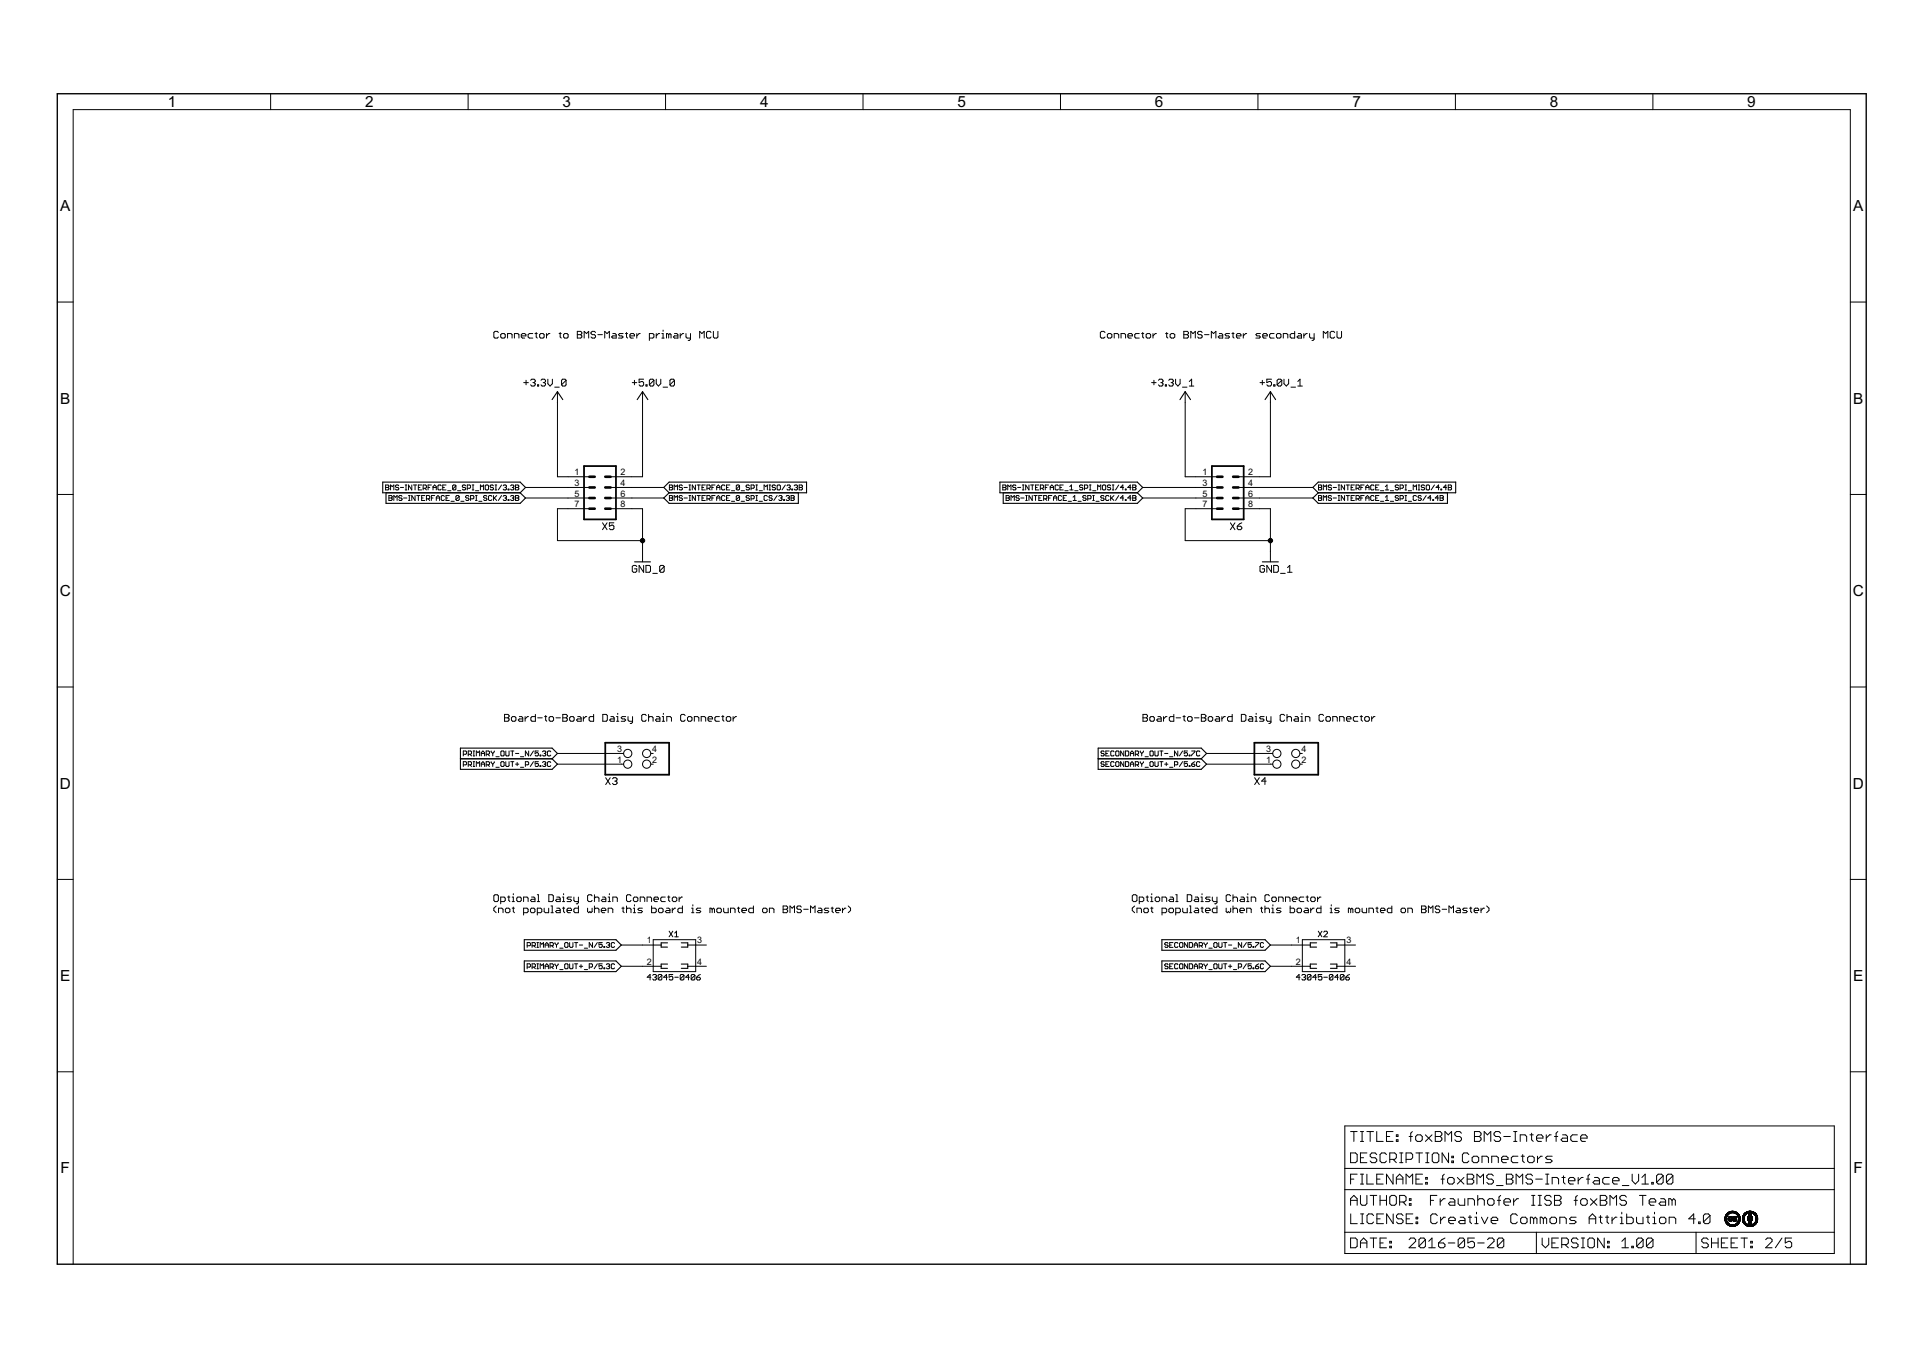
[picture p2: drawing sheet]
<svg xmlns="http://www.w3.org/2000/svg" width="297mm" height="210mm" viewBox="0 0 297 210" stroke-linecap="round" stroke-linejoin="round" font-family="sans-serif">
<defs><g id="words">
<g font-size="2.6">
<text x="25.9" y="16.6">1</text>
<text x="56.4" y="16.6">2</text>
<text x="86.9" y="16.6">3</text>
<text x="117.4" y="16.6">4</text>
<text x="147.9" y="16.6">5</text>
<text x="178.4" y="16.6">6</text>
<text x="208.9" y="16.6">7</text>
<text x="239.4" y="16.6">8</text>
<text x="269.9" y="16.6">9</text>
<text x="9.3" y="32.6">A</text>
<text x="286.3" y="32.6">A</text>
<text x="9.3" y="62.4">B</text>
<text x="286.3" y="62.4">B</text>
<text x="9.2" y="92.1">C</text>
<text x="286.2" y="92.1">C</text>
<text x="9.2" y="121.8">D</text>
<text x="286.2" y="121.8">D</text>
<text x="9.3" y="151.5">E</text>
<text x="286.3" y="151.5">E</text>
<text x="9.4" y="181.2">F</text>
<text x="286.3" y="181.2">F</text>
</g>
<g font-size="1.5">
<text x="88.8" y="73.4">1</text>
<text x="88.8" y="75.1">3</text>
<text x="88.8" y="76.7">5</text>
<text x="95.8" y="73.4">2</text>
<text x="95.8" y="75.1">4</text>
<text x="95.8" y="76.7">6</text>
<text x="185.7" y="73.4">1</text>
<text x="185.7" y="75.1">3</text>
<text x="185.7" y="76.7">5</text>
<text x="192.8" y="73.4">2</text>
<text x="192.8" y="75.1">4</text>
<text x="192.8" y="76.7">6</text>
<text x="88.8" y="78.3">7</text>
<text x="95.8" y="78.3">8</text>
<text x="185.7" y="78.3">7</text>
<text x="192.8" y="78.3">8</text>
<text x="95.3" y="117.8">1</text>
<text x="95.3" y="116.1">3</text>
<text x="100.8" y="117.8">2</text>
<text x="100.8" y="116.1">4</text>
<text x="195.6" y="117.8">1</text>
<text x="195.6" y="116.1">3</text>
<text x="201" y="117.8">2</text>
<text x="201" y="116.1">4</text>
<text x="99.9" y="145.7">1</text>
<text x="99.9" y="149">2</text>
<text x="107.7" y="145.7">3</text>
<text x="107.7" y="149">4</text>
<text x="200.2" y="145.7">1</text>
<text x="200.2" y="149">2</text>
<text x="208" y="145.7">3</text>
<text x="208" y="149">4</text>
</g>
</g></defs>
<g fill="none" stroke="#000" stroke-width=".15">
<path d="M41.8 14.5v2.4M72.3 14.5v2.4M102.8 14.5v2.4M133.3 14.5v2.4M163.8 14.5v2.4M194.3 14.5v2.4M224.8 14.5v2.4M255.3 14.5v2.4M8.8 46.7h2.5M77 51.4l-.2-.2h-.3l-.2 .2v.6l.2 .2h.3l.2-.2M77.3 51.7l.2-.2h.4l.1 .2v.3l-.1 .2h-.4l-.2-.2zM78.4 52.2v-.7h.5l.2 .2v.5"/>
<path d="M79.5 52.2v-.7h.5l.2 .2v.5M80.5 51.9h.7v-.2l-.2-.2h-.3l-.2 .2v.3l.2 .2h.3M80.9 59.1h.7M81.3 58.7v.7M82 58.7l.1-.1h.4l.2 .1v.2l-.2 .2M82.3 51.5h-.5l-.2 .2v.3l.2 .2h.5M82.3 59.1h.2M82.5 59.1l.2 .2v.1l-.2 .2h-.4l-.1-.2M82.6 51.5h.4M82.8 51.4v.6l.2 .2M83 59.4h.2v.2h-.2zM83.4 51.7l.1-.2h.4l.2 .2v.3l-.2 .2h-.4l-.1-.2z"/>
<path d="M83.6 58.7l.1-.1h.4l.2 .1v.2l-.2 .2M83.9 59.1h.2M84.1 59.1l.2 .2v.1l-.2 .2h-.4l-.1-.2M84.4 51.5v.7M84.6 58.6v.7l.4 .3 .3-.3v-.7M84.9 51.5h-.1l-.4 .4M85.7 59.8h.7M86.4 51.5h.3M86.5 51.4v.6l.2 .2M87.1 51.7l.1-.2h.4l.2 .2v.3l-.2 .2h-.4l-.1-.2zM87.4 58.7l-.1-.1h-.4l-.2 .1v.7M87.4 58.7v.7l-.1 .2h-.4l-.2-.2"/>
<path d="M87.4 58.7l-.7 .7M89.2 51.2h.5l.2 .2-.2 .3 .2 .3-.2 .2h-.5zM89.2 51.7h.5M90.2 52.2v-1l.4 .3 .3-.3v1M92 51.4l-.2-.2h-.3l-.2 .2v.1l.2 .2h.3l.2 .2-.2 .3h-.3l-.2-.2M92.4 51.7h.6M93.4 52.2v-1l.4 .3 .3-.3v1M94.7 51.5h.3l.2 .2v.5h-.5l-.2-.2 .2-.1h.5M96.2 51.5h-.5l-.2 .2 .2 .2h.4l.1 .1-.1 .2h-.6M96.6 51.5h.3M96.8 51.4v.6l.1 .2M97.3 51.9h.7v-.2l-.2-.2h-.3l-.2 .2v.3l.2 .2h.3"/>
<path d="M97.7 59.1h.7M98 58.7v.7M98.4 51.5v.7M98.9 51.5h-.2l-.3 .4M99.4 58.6h-.7v.5l.4-.2h.2l.1 .2v.3l-.1 .2h-.4l-.2-.2M99.8 59.4h.1v.2h-.1zM100.3 52.2h.5l.2-.2v-.3l-.2-.2h-.5v1.1M101 58.7l-.2-.1h-.3l-.2 .1v.7M101 58.7v.7l-.2 .2h-.3l-.2-.2M101 58.7l-.7 .7M101.4 51.5v.7M101.4 58.6v.7l.3 .3 .4-.3v-.7"/>
<path d="M101.9 51.5h-.2l-.3 .4M102.2 52.2h.4M102.2 51.5h.2v.7M102.4 59.8h.7M102.4 51v.2M103.3 51.7l-.3-.2v.7M103.3 51.7v.5M103.3 51.7l.2-.2 .2 .2v.5M104.2 58.7l-.2-.1h-.3l-.2 .1v.7M104.2 58.7v.7l-.2 .2h-.3l-.2-.2M104.2 58.7l-.7 .7M104.2 51.5h.3l.2 .2v.5h-.5l-.2-.2 .2-.1h.5"/>
<path d="M105.1 51.5v.7M105.6 51.5h-.2l-.3 .4M106 51.5v.5l.1 .2h.6M106.7 51.5v.9l-.2 .2h-.2M108.1 52.2v-1l.3 .3 .4-.3v1M109.8 51.4l-.1-.2h-.4l-.2 .2v.6l.2 .2h.4l.1-.2M110.2 51.2v.8l.2 .2h.3l.2-.2v-.8M170.7 51.4l-.2-.2h-.3l-.2 .2v.6l.2 .2h.3l.2-.2M171.2 51.5h.4l.1 .2v.3l-.1 .2h-.4l-.2-.2v-.3zM172.1 52.2v-.7h.5l.2 .2v.5M173.2 52.2v-.7h.5l.2 .2v.5M174.2 51.9h.7v-.2l-.1-.2h-.4l-.2 .2v.3l.2 .2h.4"/>
<path d="M176 51.5h-.5l-.2 .2v.3l.2 .2h.5M176.3 51.5h.4M176.5 51.4v.6l.2 .2M177 51.7l.2-.2h.4l.1 .2v.3l-.1 .2h-.4l-.2-.2zM177.9 59.1h.7M178.1 51.5v.7M178.2 58.7v.7M178.6 51.5h-.1l-.4 .4M178.9 58.7l.2-.1h.4l.1 .1v.2l-.1 .2M179.3 59.1h.2M179.5 59.1l.1 .2-.1 .3h-.4l-.2-.2M180 59.4h.2v.2h-.2z"/>
<path d="M180 51.5h.4M180.2 51.4v.6l.2 .2M180.5 58.7l.2-.1h.4l.1 .1v.2l-.1 .2M180.7 51.7l.2-.2h.4l.2 .2v.3l-.2 .2h-.4l-.2-.2zM180.9 59.1h.2M181.1 59.1l.1 .2-.1 .3h-.4l-.2-.2M181.6 58.6v.7l.3 .3 .4-.3v-.7M182.6 59.8h.7M182.9 51.2h.5l.2 .2v.1l-.2 .2 .2 .2v.1l-.2 .2h-.5zM182.9 51.7h.5M183.7 59.6h.7M183.7 58.9l.4-.3v1"/>
<path d="M183.9 52.2v-1l.4 .3 .3-.3v1M185.7 51.4l-.2-.2h-.3l-.2 .3 .2 .2h.3l.2 .2v.1l-.2 .2h-.3l-.2-.2M186.1 51.7h.7M187.1 52.2v-1l.4 .3 .3-.3v1M188.3 51.5h.4l.2 .2v.5h-.6l-.1-.2 .1-.1h.6M189.9 51.5h-.5l-.2 .2 .2 .2h.4l.1 .1-.1 .2h-.6M190.3 51.5h.3M190.5 51.4v.6l.1 .2M191 51.9h.7v-.2l-.2-.2h-.3l-.2 .2v.3l.2 .2h.3M192 51.5v.7M192.6 51.5h-.2l-.4 .4M194.6 59.1h.7"/>
<path d="M194.7 51.5h-.5l-.2 .2 .2 .2h.3l.2 .1-.2 .2h-.5M195 58.7v.7M195.1 51.9h.6v-.2l-.1-.2h-.4l-.1 .2v.3l.1 .2h.4M196.4 58.6h-.7v.5l.3-.2 .4 .2v.3l-.2 .2h-.3l-.2-.2M196.7 59.4h.2v.2h-.2zM196.8 51.5h-.5l-.2 .2v.3l.2 .2h.5M197.2 51.7l.1-.2h.4l.2 .2v.3l-.2 .2h-.4l-.1-.2zM198 58.7l-.2-.1h-.3l-.2 .1v.7M198 58.7v.7l-.2 .2h-.3l-.2-.2M198 58.7l-.7 .7M198.2 52.2v-.7h.6l.1 .2v.5M198.3 58.6v.7l.4 .3 .4-.3v-.7"/>
<path d="M199.4 59.8h.7M200 51.2v1h-.5l-.2-.2v-.3l.2-.2h.5M200.5 59.6h.7M200.5 58.9l.3-.3v1M200.5 51.5h.4l.1 .2v.5h-.5l-.2-.2 .2-.1h.5M201.4 51.5v.7M201.9 51.5h-.1l-.4 .4M202.3 51.5v.5l.2 .2h.5M203 51.5v.9l-.4 .2M204.4 52.2v-1l.4 .3 .3-.3v1M206.2 51.4l-.2-.2h-.3l-.2 .2v.6l.2 .2h.3l.2-.2M206.5 51.2v.8l.2 .2h.4l.1-.2v-.8"/>
<path d="M285.8 46.7h2.5M8.8 76.4h2.5M59.6 74.9h.3l.2 .1-.2 .3 .2 .2-.2 .2h-.3zM59.6 75.3h.3M60.1 76.5h.4l.1 .2-.1 .2 .1 .3-.1 .1h-.4zM60.1 76.9h.4M60.3 75.7v-.8l.3 .3 .2-.3v.8M60.8 77.3v-.8l.3 .3 .2-.3v.8M61.6 75l-.1-.1h-.3l-.1 .1v.2l.1 .1h.3l.1 .2-.1 .2h-.3l-.1-.2M61.8 75.3h.5M62.1 76.7l-.1-.2h-.3l-.1 .3 .1 .1h.3l.1 .3-.1 .1h-.3l-.1-.1M62.3 76.9h.5"/>
<path d="M62.6 74.9h.2M62.6 75.7h.2M62.7 74.9v.8M63.1 76.5h.3M63.1 77.3h.3M63.2 76.5v.8M63.6 74.9v.8l-.5-.8v.8M63.9 74.9h.5M64.1 76.5v.8l-.5-.8v.8M64.1 74.9v.8M64.4 76.5h.5M64.6 75.3h.3"/>
<path d="M64.6 76.5v.8M65.1 74.9h-.5v.8h.5M65.1 76.9h.3M65.4 75.4h.3l.2-.1v-.3l-.2-.1h-.3v.8M65.6 75.4l.3 .3M65.6 76.5h-.5v.8h.5M65.9 77h.4l.1-.1v-.2l-.1-.2h-.4v.8M66.1 75.3h.3M66.1 77l.3 .3M66.6 74.9h-.5v.8M66.6 76.9h.3M66.9 75.3h.5"/>
<path d="M66.9 75.7v-.5l.2-.3 .3 .3v.5M67.1 76.5h-.5v.8M67.4 77.3v-.5l.2-.3 .3 .3v.5M67.4 76.9h.5M68.2 75l-.2-.1h-.2l-.2 .1v.5l.2 .2h.2l.2-.2M68.4 75.3h.2M68.6 76.7l-.1-.2h-.2l-.1 .2v.5l.1 .1h.2l.1-.1M68.9 74.9h-.5v.8h.5M68.9 76.9h.3M69.2 75.8h.5M69.4 76.5h-.5v.8h.5M69.7 77.4h.5"/>
<path d="M70.4 75l-.1-.1h-.3l-.1 .1v.5M70.4 75v.5l-.1 .2h-.3l-.1-.2M70.4 75l-.5 .5M70.7 75.8h.5M70.9 76.7l-.1-.2h-.3l-.1 .2v.5M70.9 76.7v.5l-.1 .1h-.3l-.1-.1M70.9 76.7l-.5 .5M71.2 77.4h.5M71.9 75l-.1-.1h-.3l-.1 .1 .1 .3h.3l.1 .1-.1 .3h-.3l-.1-.2M72.2 75.4h.4l.1-.1v-.3l-.1-.1h-.4v.8M72.4 76.7l-.1-.2h-.2l-.2 .2 .2 .2h.2l.1 .1-.1 .3h-.2l-.2-.1M72.7 77h.4l.1-.1v-.2l-.1-.2h-.4v.8"/>
<path d="M72.9 74.9h.3M72.9 75.7h.3M73.1 74.9v.8M73.4 75.8h.6M73.4 76.5h.3M73.4 77.3h.3M73.6 76.5v.8M74 77.4h.4M74.2 75.7v-.8l.2 .3 .3-.3v.8M75 75l.1-.1h.2l.2 .1v.5l-.2 .2h-.2l-.1-.2zM75.2 76.7l-.1-.2h-.3l-.1 .3 .1 .1h.3l.1 .3-.1 .1h-.3l-.1-.1M76 76.7l-.2-.2h-.2l-.1 .2v.5l.1 .1h.2l.2-.1"/>
<path d="M76.2 75l-.1-.1h-.3l-.1 .1 .1 .3h.3l.1 .1-.1 .3h-.3l-.1-.2M76.2 76.5v.8M76.3 76.9l.4 .4M76.5 74.9h.2M76.5 75.7h.2M76.6 74.9v.8M76.7 76.5l-.5 .5M77.5 74.9l-.5 .8M77.5 76.5l-.5 .8M77.7 75l.2-.1h.2l.1 .1-.1 .3M77.7 76.7l.2-.2h.2l.1 .2-.1 .2M78 75.3h.1"/>
<path d="M78 76.9h.1M78.1 75.3l.1 .1-.1 .3h-.2l-.2-.2M78.1 76.9l.1 .1-.1 .3h-.2l-.2-.1M78.5 75.5h.1v.2h-.1zM78.5 77.2h.1v.1h-.1zM78.9 75l.1-.1h.2l.2 .1-.2 .3M78.9 76.7l.1-.2h.2l.2 .2-.2 .2M79.1 75.3h.1M79.1 76.9h.1M79.2 75.3l.2 .1-.2 .3h-.2l-.1-.2M79.2 76.9l.2 .1-.2 .3h-.2l-.1-.1M79.6 74.9h.4l.1 .1-.1 .3 .1 .2-.1 .2h-.4z"/>
<path d="M79.6 75.3h.4M79.6 76.5h.4l.1 .2-.1 .2 .1 .3-.1 .1h-.4zM79.6 76.9h.4M81.2 75.3h9.8M81.2 76.9h9.8M86.1 60.5v13.1h4.9M91 78.6h-4.9v4.9h13.2M94.3 75.3h8.2M94.3 76.9h8.2M94.3 78.6h5v8.2M99.3 60.5v13.1h-5M103.4 74.9h.4l.1 .1-.1 .3 .1 .2-.1 .2h-.4z"/>
<path d="M103.4 76.5h.4l.1 .2-.1 .2 .1 .3-.1 .1h-.4zM103.4 75.3h.4M103.4 76.9h.4M104.1 75.7v-.8l.3 .3 .2-.3v.8M104.1 77.3v-.8l.3 .3 .2-.3v.8M105.4 76.7l-.1-.2h-.3l-.1 .2 .1 .2h.3l.1 .1-.1 .3h-.3l-.1-.1M105.4 75l-.1-.1h-.3l-.1 .1 .1 .3h.3l.1 .1-.1 .3h-.3l-.1-.2M105.7 75.3h.5M105.7 76.9h.5M106.4 74.9h.3M106.4 75.7h.3M106.4 76.5h.3"/>
<path d="M106.4 77.3h.3M106.6 74.9v.8M106.6 76.5v.8M107.4 74.9v.8l-.5-.8v.8M107.4 76.5v.8l-.5-.8v.8M107.7 74.9h.5M107.7 76.5h.5M107.9 74.9v.8M107.9 76.5v.8M108.4 75.3h.3M108.4 76.9h.3M108.9 74.9h-.5v.8h.5"/>
<path d="M108.9 76.5h-.5v.8h.5M109.2 75.4h.4l.1-.1v-.3l-.1-.1h-.4v.8M109.2 77h.4l.1-.1v-.2l-.1-.2h-.4v.8M109.5 75.4l.2 .3M109.5 77l.2 .3M110 75.3h.2M110 76.9h.2M110.4 74.9h-.4v.8M110.4 76.5h-.4v.8M110.7 75.3h.5M110.7 76.9h.5M110.7 75.7v-.5l.3-.3 .2 .3v.5"/>
<path d="M110.7 77.3v-.5l.3-.3 .2 .3v.5M112 75l-.2-.1h-.2l-.1 .1v.5l.1 .2h.2l.2-.2M112 76.7l-.2-.2h-.2l-.1 .2v.5l.1 .1h.2l.2-.1M112.2 75.3h.3M112.2 76.9h.3M112.7 74.9h-.5v.8h.5M112.7 76.5h-.5v.8h.5M113 75.8h.5M113 77.4h.5M114.2 75l-.1-.1h-.2l-.2 .1v.5M114.2 75v.5l-.1 .2h-.2l-.2-.2M114.2 76.7l-.1-.2h-.2l-.2 .2v.5"/>
<path d="M114.2 76.7v.5l-.1 .1h-.2l-.2-.1M114.2 75l-.5 .5M114.2 76.7l-.5 .5M114.5 75.8h.5M114.5 77.4h.5M115.8 75l-.2-.1h-.2l-.1 .1 .1 .3h.2l.2 .1-.2 .3h-.2l-.1-.2M115.8 76.7l-.2-.2h-.2l-.1 .3 .1 .1h.2l.2 .3-.2 .1h-.2l-.1-.1M116 75.4h.4l.1-.1v-.3l-.1-.1h-.4v.8M116 77h.4l.1-.1v-.2l-.1-.2h-.4v.8M116.8 74.9h.2M116.8 75.7h.2M116.8 76.5h.2"/>
<path d="M116.8 77.3h.2M116.9 74.9v.8M116.9 76.5v.8M117.3 75.8h.5M117.3 77.4h.5M118 75.7v-.8l.3 .3 .2-.3v.8M118.5 76.7l-.1-.2h-.2l-.2 .2v.5l.2 .1h.2l.1-.1M118.8 74.9h.2M118.8 75.7h.2M118.9 74.9v.8M119.3 76.7l-.1-.2h-.3l-.1 .2 .1 .2h.3l.1 .1-.1 .3h-.3l-.1-.1M119.8 75l-.1-.1h-.3l-.1 .1 .1 .3h.3l.1 .1-.1 .3h-.3l-.1-.2"/>
<path d="M120 75l.2-.1h.2l.1 .1v.5l-.1 .2h-.2l-.2-.2zM120 76.5l-.5 .8M120.3 76.7l.1-.2h.3l.1 .2-.1 .2M120.5 76.9h.2M120.7 76.9l.1 .1-.1 .3h-.3l-.1-.1M121.1 77.2h.1v.1h-.1zM121.3 74.9l-.5 .8M121.4 76.7l.2-.2h.2l.1 .2-.1 .2M121.6 75l.1-.1h.2l.2 .1-.2 .3M121.7 76.9h.1M121.8 75.3h.1M121.8 76.9l.1 .1-.1 .3h-.2l-.2-.1"/>
<path d="M121.9 75.3l.2 .1-.2 .3h-.2l-.1-.2M122.2 76.5h.4l.1 .2-.1 .2 .1 .3-.1 .1h-.4zM122.2 76.9h.4M122.3 75.5h.1v.2h-.1zM122.7 75l.1-.1h.3l.1 .1-.1 .3M122.9 75.3h.2M123.1 75.3l.1 .1-.1 .3h-.3l-.1-.2M123.4 74.9h.4l.2 .1-.2 .3 .2 .2-.2 .2h-.4zM123.4 75.3h.4M154.9 74.9h.4l.1 .1-.1 .3 .1 .2-.1 .2h-.4zM154.9 75.3h.4M155.4 76.5h.4l.1 .2-.1 .2 .1 .3-.1 .1h-.4z"/>
<path d="M155.4 76.9h.4M155.7 75.7v-.8l.2 .3 .3-.3v.8M156.2 77.3v-.8l.2 .3 .3-.3v.8M156.9 75l-.1-.1h-.3l-.1 .1 .1 .3h.3l.1 .1-.1 .3h-.3l-.1-.2M157.2 75.3h.5M157.4 76.7l-.1-.2h-.2l-.2 .2 .2 .2h.2l.1 .1-.1 .3h-.2l-.2-.1M157.7 76.9h.5M157.9 74.9h.3M157.9 75.7h.3M158.1 74.9v.8M158.4 76.5h.3M158.4 77.3h.3"/>
<path d="M158.6 76.5v.8M158.9 74.9v.8l-.5-.8v.8M159.2 74.9h.5M159.4 76.5v.8l-.5-.8v.8M159.4 74.9v.8M159.7 76.5h.5M160 75.3h.2M160 76.5v.8M160.5 74.9h-.5v.8h.5M160.5 76.9h.2M160.7 75.4h.4l.1-.1v-.3l-.1-.1h-.4v.8M161 76.5h-.5v.8h.5"/>
<path d="M161 75.4l.2 .3M161.2 77h.4l.1-.1v-.2l-.1-.2h-.4v.8M161.5 75.3h.2M161.5 77l.2 .3M162 74.9h-.5v.8M162 76.9h.2M162.2 75.3h.5M162.2 75.7v-.5l.3-.3 .2 .3v.5M162.5 76.5h-.5v.8M162.7 76.9h.5M162.7 77.3v-.5l.3-.3 .2 .3v.5M163.5 75l-.1-.1h-.3l-.1 .1v.5l.1 .2h.3l.1-.2"/>
<path d="M163.7 75.3h.3M164 76.7l-.1-.2h-.3l-.1 .2v.5l.1 .1h.3l.1-.1M164.2 74.9h-.5v.8h.5M164.2 76.9h.3M164.5 75.8h.5M164.7 76.5h-.5v.8h.5M165 77.4h.5M165.2 75.7h.6M165.2 75.2l.3-.3v.8M165.8 77.3h.5M165.8 76.8l.2-.3v.8M166 75.8h.5"/>
<path d="M166.5 77.4h.5M167.3 75l-.2-.1h-.2l-.1 .1 .1 .3h.2l.2 .1-.2 .3h-.2l-.1-.2M167.5 75.4h.4l.1-.1v-.3l-.1-.1h-.4v.8M167.8 76.7l-.2-.2h-.2l-.1 .3 .1 .1h.2l.2 .3-.2 .1h-.2l-.1-.1M168 77h.4l.1-.1v-.2l-.1-.2h-.4v.8M168.3 74.9h.2M168.3 75.7h.2M168.4 74.9v.8M168.8 75.8h.5M168.8 76.5h.2M168.8 77.3h.2M168.9 76.5v.8"/>
<path d="M169.3 77.4h.5M169.5 75.7v-.8l.3 .3 .2-.3v.8M170.3 75l.1-.1h.3l.1 .1v.5l-.1 .2h-.3l-.1-.2zM170.5 76.7l-.1-.2h-.2l-.2 .3 .2 .1h.2l.1 .3-.1 .1h-.2l-.2-.1M171.3 76.7l-.1-.2h-.3l-.1 .2v.5l.1 .1h.3l.1-.1M171.6 75l-.2-.1h-.2l-.2 .1 .2 .3h.2l.2 .1-.2 .3h-.2l-.2-.2M171.6 76.5v.8M171.7 76.9l.4 .4M171.8 74.9h.3M171.8 75.7h.3M171.9 74.9v.8M172.1 76.5l-.5 .5"/>
<path d="M172.8 74.9l-.5 .8M172.8 76.5l-.5 .8M173.6 75.3h-.5l.3-.4v.8M173.6 76.9h-.5l.3-.4v.8M173.8 75.5h.1v.2h-.1zM173.8 77.2h.1v.1h-.1zM174.7 75.3h-.5l.4-.4v.8M174.7 76.9h-.5l.4-.4v.8M175 74.9h.3l.2 .1-.2 .3 .2 .2-.2 .2h-.3zM175 75.3h.3M175 76.5h.3l.2 .2-.2 .2 .2 .3-.2 .1h-.3zM175 76.9h.3"/>
<path d="M176.5 75.3h11.5M176.5 76.9h11.5M183.1 60.5v13.1h4.9M188 78.6h-4.9v4.9h13.1M191.3 75.3h11.5M191.3 76.9h11.5M191.3 78.6h4.9v8.2M196.2 60.5v13.1h-4.9M203.7 74.9h.3l.2 .1-.2 .3 .2 .2-.2 .2h-.3zM203.7 75.3h.3M203.7 76.5h.3l.2 .2-.2 .2 .2 .3-.2 .1h-.3zM203.7 76.9h.3"/>
<path d="M204.4 75.7v-.8l.3 .3 .2-.3v.8M204.4 77.3v-.8l.3 .3 .2-.3v.8M205.7 75l-.2-.1h-.2l-.1 .1 .1 .3h.2l.2 .1-.2 .3h-.2l-.1-.2M205.7 76.7l-.2-.2h-.2l-.1 .3 .1 .1h.2l.2 .3-.2 .1h-.2l-.1-.1M205.9 75.3h.5M205.9 76.9h.5M206.7 74.9h.2M206.7 75.7h.2M206.7 76.5h.2M206.7 77.3h.2M206.8 74.9v.8M206.8 76.5v.8"/>
<path d="M207.7 74.9v.8l-.5-.8v.8M207.7 76.5v.8l-.5-.8v.8M207.9 74.9h.5M207.9 76.5h.5M208.2 74.9v.8M208.2 76.5v.8M208.7 75.3h.3M208.7 76.9h.3M209.2 74.9h-.5v.8h.5M209.2 76.5h-.5v.8h.5M209.5 75.4h.3l.2-.1v-.3l-.2-.1h-.3v.8M209.5 77h.3l.2-.1v-.2l-.2-.2h-.3v.8"/>
<path d="M209.7 75.4l.3 .3M209.7 77l.3 .3M210.2 75.3h.3M210.2 76.9h.3M210.7 74.9h-.5v.8M210.7 76.5h-.5v.8M211 75.3h.5M211 76.9h.5M211 75.7v-.5l.2-.3 .3 .3v.5M211 77.3v-.5l.2-.3 .3 .3v.5M212.2 75l-.1-.1h-.2l-.2 .1v.5l.2 .2h.2l.1-.2M212.2 76.7l-.1-.2h-.2l-.2 .2v.5l.2 .1h.2l.1-.1"/>
<path d="M212.5 75.3h.2M212.5 76.9h.2M213 74.9h-.5v.8h.5M213 76.5h-.5v.8h.5M213.2 75.8h.5M213.2 77.4h.5M214 75.7h.5M214 77.3h.5M214 75.2l.2-.3v.8M214 76.8l.2-.3v.8M214.8 75.8h.5M214.8 77.4h.5"/>
<path d="M216 75l-.1-.1h-.3l-.1 .1 .1 .3h.3l.1 .1-.1 .3h-.3l-.1-.2M216 76.7l-.1-.2h-.3l-.1 .2 .1 .2h.3l.1 .1-.1 .3h-.3l-.1-.1M216.3 75.4h.3l.2-.1v-.3l-.2-.1h-.3v.8M216.3 77h.3l.2-.1v-.2l-.2-.2h-.3v.8M217 74.9h.3M217 75.7h.3M217 76.5h.3M217 77.3h.3M217.1 74.9v.8M217.1 76.5v.8M217.5 75.8h.5M217.5 77.4h.5"/>
<path d="M218.3 75.7v-.8l.2 .3 .3-.3v.8M218.8 76.7l-.1-.2h-.3l-.1 .2v.5l.1 .1h.3l.1-.1M219.1 74.9h.2M219.1 75.7h.2M219.2 74.9v.8M219.5 76.7l-.1-.2h-.2l-.1 .2 .1 .2h.2l.1 .1-.1 .3h-.2l-.1-.1M220 75l-.1-.1h-.2l-.2 .3 .2 .1h.2l.1 .2-.1 .2h-.2l-.2-.2M220.3 76.5l-.5 .8M220.4 74.9h.3l.1 .1v.5l-.1 .2h-.3l-.1-.2v-.5zM221.1 76.9h-.5l.3-.4v.8M221.3 77.2h.1v.1h-.1zM221.6 74.9l-.5 .8"/>
<path d="M222.2 76.9h-.5l.4-.4v.8M222.3 75.3h-.5l.4-.4v.8M222.4 76.5h.4l.1 .2-.1 .2 .1 .3-.1 .1h-.4zM222.4 76.9h.4M222.6 75.5h.1v.2h-.1zM223.5 75.3h-.6l.4-.4v.8M223.7 74.9h.4l.1 .1-.1 .3 .1 .2-.1 .2h-.4zM223.7 75.3h.4M285.8 76.4h2.5M93.1 80.8l.7 1M93.8 80.8l-.7 1M94.8 80.8h-.7v.5l.6-.2 .1 .2v.3l-.1 .2h-.4l-.2-.2"/>
<path d="M98.4 87.5l-.2-.2h-.4l-.1 .2v.7l.1 .2h.4l.2-.2v-.3h-.4M99.4 87.3v1.1l-.7-1.1v1.1M99.8 87.3h.5l.2 .2v.7l-.2 .2h-.5zM100.8 88.6h.7M102.6 87.5l-.2-.2h-.3l-.2 .2v.7M102.6 87.5v.7l-.2 .2h-.3l-.2-.2M102.6 87.5l-.7 .7M190.1 80.8l.7 1M190.8 80.8l-.7 1M191.1 81.3h.5l.2 .1v.2l-.2 .2h-.3l-.2-.2zM191.8 80.8l-.3 .1-.4 .4M195.3 87.5l-.1-.2h-.4l-.2 .2v.7l.2 .2h.4l.1-.2v-.3h-.3"/>
<path d="M196.4 87.3v1.1l-.7-1.1v1.1M196.7 87.3h.6l.2 .2v.7l-.2 .2h-.6zM197.8 88.6h.7M198.9 88.4h.7M198.9 87.7l.3-.4v1.1M8.8 106.1h2.5M71.6 116.5h.3l.2-.1v-.3l-.2-.1h-.3v.8M71.6 118.1h.3l.2-.1v-.2l-.2-.2h-.3v.8M72.3 116.5h.4l.1-.1v-.3l-.1-.1h-.4v.8M72.3 118.1h.4l.1-.1v-.2l-.1-.2h-.4v.8M72.6 116.5l.2 .3M72.6 118.1l.2 .3"/>
<path d="M73.1 116h.2M73.1 116.8h.2M73.1 117.6h.2M73.1 118.4h.2M73.2 116v.8M73.2 117.6v.8M73.6 116.8v-.8l.2 .2 .3-.2v.8M73.6 118.4v-.8l.2 .3 .3-.3v.8M74.3 116.8v-.6l.3-.2 .2 .2v.6M74.3 118.4v-.5l.3-.3 .2 .3v.5M74.3 116.4h.5M74.3 118h.5"/>
<path d="M75.1 116.5h.4l.1-.1v-.3l-.1-.1h-.4v.8M75.1 118.1h.4l.1-.1v-.2l-.1-.2h-.4v.8M75.4 116.5l.2 .3M75.4 118.1l.2 .3M75.9 116l.2 .4M75.9 117.6l.2 .4M76.1 116.4v.4M76.1 118v.4M76.3 116l-.2 .4M76.3 117.6l-.2 .4M76.6 116.9h.5M76.6 118.5h.5"/>
<path d="M77.4 117.8l.1-.2h.2l.2 .2v.5l-.2 .1h-.2l-.1-.1zM77.5 116h.2l.2 .1v.5l-.2 .2h-.2l-.1-.2v-.5zM77.9 110.3h.6l.1 .2-.1 .4 .1 .3-.1 .2h-.6zM77.9 110.9h.6M78.1 116v.6l.2 .2h.2l.1-.2v-.6M78.1 117.6v.7l.2 .1h.2l.1-.1v-.7M78.9 116h.5M78.9 117.6h.5M79.1 116v.8M79.1 117.6v.8M79.2 110.7h.3l.2 .2v.3l-.2 .2h-.3l-.2-.2v-.3zM79.6 116.4h.5"/>
<path d="M79.6 118h.5M79.9 117.8v.5M80.2 110.7h.4l.2 .2v.5h-.6l-.1-.2 .1-.2h.6M80.4 116.9h.5M80.4 118.5h.5M81.1 110.7v.7M81.2 118.1h.3l.2-.1v-.2l-.2-.2h-.3v.8M81.6 110.7h-.1l-.4 .3M81.7 116v.8l-.5-.8v.8M82.4 116l-.5 .8M82.4 117.6l-.5 .8M82.7 110.3v1.1h-.5l-.2-.2v-.3l.2-.2h.5"/>
<path d="M83.1 110.9h.7M83.2 116h-.5v.4l.2-.2 .3 .2v.2l-.2 .2h-.2l-.1-.2M83.2 117.6h-.5v.4l.2-.1 .3 .1v.3l-.2 .1h-.2l-.1-.1M83.4 116.6h.1v.2h-.1zM83.4 118.3h.1v.1h-.1zM83.8 116.1l.1-.1h.3l.1 .1-.1 .3M83.8 117.8l.1-.2h.3l.1 .2-.1 .2M84.1 116.4h.1M84.1 118h.1M84.1 110.7h.4M84.2 116.4l.1 .1-.1 .3h-.3l-.1-.2M84.2 118l.1 .1-.1 .3h-.3l-.1-.1"/>
<path d="M84.3 110.5v.7l.2 .2M85 110.7h.3l.2 .2v.3l-.2 .2h-.3l-.2-.2v-.3zM85.1 116.1l-.2-.1h-.2l-.1 .1v.5l.1 .2h.2l.2-.2M85.1 117.8l-.2-.2h-.2l-.1 .2v.5l.1 .1h.2l.2-.1M85.9 110.9h.7M86.1 116.4h10.2M86.1 118h10.2M86.9 110.3h.6l.1 .2-.1 .4 .1 .3-.1 .2h-.6zM86.9 110.9h.6M88.2 110.7h.3l.2 .2v.3l-.2 .2h-.3l-.2-.2v-.3zM89.2 110.7h.4l.2 .2v.5h-.6l-.2-.2 .2-.2h.6M90.1 110.7v.7"/>
<path d="M90.6 110.7h-.1l-.4 .3M91.7 110.3v1.1h-.5l-.2-.2v-.3l.2-.2h.5M93.1 110.3h.5l.2 .2v.7l-.2 .2h-.5zM94.4 110.7h.3l.2 .2v.5h-.5l-.2-.2 .2-.2h.5M95.2 111.4h.4M95.2 110.7h.2v.7M95.4 110.2v.1M96.6 110.7h-.5l-.2 .2 .2 .1h.4l.1 .2-.1 .2h-.6M97 110.7v.5l.2 .2h.5M97.7 110.7v.9l-.2 .1h-.2M99.8 110.5l-.1-.2h-.4l-.2 .2v.7l.2 .2h.4l.1-.2M100.2 110.9l.2-.2h.3l.2 .2v.5"/>
<path d="M100.2 110.3v1.1M100.5 116.4h.4M100.5 118h.4M101.4 110.7h.4l.1 .2v.5h-.5l-.2-.2 .2-.2h.5M102.3 111.4h.4M102.3 110.7h.2v.7M102.5 110.2v.1M103 111.4v-.7h.5l.2 .2v.5M105.8 110.5l-.2-.2h-.3l-.2 .2v.7l.2 .2h.3l.2-.2M106.4 110.7h.3l.2 .2v.3l-.2 .2h-.3l-.2-.2v-.3zM107.3 111.4v-.7h.5l.1 .2v.5M108.3 111.4v-.7h.5l.2 .2v.5"/>
<path d="M109.4 111h.7l-.2-.3h-.4l-.1 .2v.3l.1 .2h.4M111.1 110.7h-.5l-.2 .2v.3l.2 .2h.5M111.5 110.7h.3M111.7 110.5v.7l.1 .2M112.4 110.7h.3l.2 .2v.3l-.2 .2h-.3l-.2-.2v-.3zM113.2 110.7v.7M113.8 110.7h-.2l-.4 .3M170.6 117.8l-.2-.2h-.2l-.1 .3 .1 .1h.2l.2 .3-.2 .1h-.2l-.1-.1M170.6 116.1l-.2-.1h-.2l-.1 .2 .1 .2h.2l.2 .2-.2 .2h-.2l-.1-.2M170.8 116.4h.3M170.8 118h.3M171.3 116h-.5v.8h.5"/>
<path d="M171.3 117.6h-.5v.8h.5M172.1 116.1l-.1-.1h-.3l-.1 .1v.5l.1 .2h.3l.1-.2M172.1 117.8l-.1-.2h-.3l-.1 .2v.5l.1 .1h.3l.1-.1M172.3 117.8l.2-.2h.2l.1 .2v.5l-.1 .1h-.2l-.2-.1zM172.5 116h.2l.1 .1v.5l-.1 .2h-.2l-.2-.2v-.5zM173.6 116v.8l-.5-.8v.8M173.6 117.6v.8l-.5-.8v.8M173.8 116h.4l.1 .1v.5l-.1 .2h-.4zM173.8 117.6h.4l.1 .2v.5l-.1 .1h-.4zM174.6 116.8v-.6l.3-.2 .2 .2v.6M174.6 118.4v-.5l.3-.3 .2 .3v.5M174.6 116.4h.5"/>
<path d="M174.6 118h.5M175.4 116.5h.3l.2-.1v-.3l-.2-.1h-.3v.8M175.4 118.1h.3l.2-.1v-.2l-.2-.2h-.3v.8M175.6 116.5l.3 .3M175.6 118.1l.3 .3M176.1 116l.3 .4M176.1 117.6l.3 .4M176.4 116.4v.4M176.4 118v.4M176.6 110.3h.5l.1 .2-.1 .4 .1 .3-.1 .2h-.5zM176.6 110.9h.5M176.6 116l-.2 .4"/>
<path d="M176.6 117.6l-.2 .4M176.9 116.9h.5M176.9 118.5h.5M177.6 116.1l.2-.1h.2l.1 .1v.5l-.1 .2h-.2l-.2-.2zM177.8 117.6h.2l.1 .2v.5l-.1 .1h-.2l-.2-.1v-.5zM177.8 110.7h.3l.2 .2v.3l-.2 .2h-.3l-.2-.2v-.3zM178.4 117.6v.7l.1 .1h.3l.1-.1v-.7M178.4 116v.6l.1 .2h.3l.1-.2v-.6M178.9 110.7h.3l.2 .2v.5h-.5l-.2-.2 .2-.2h.5M179.2 116h.4M179.2 117.6h.4M179.4 116v.8"/>
<path d="M179.4 117.6v.8M179.7 110.7v.7M179.9 116.4h.5M179.9 118h.5M180.1 117.8v.5M180.3 110.7h-.2l-.4 .3M180.7 116.9h.5M180.7 118.5h.5M181.3 110.3v1.1h-.5l-.2-.2v-.3l.2-.2h.5M181.4 118.1h.4l.1-.1v-.2l-.1-.2h-.4v.8M181.7 110.9h.7M181.9 116v.8l-.5-.8v.8"/>
<path d="M182.7 116l-.5 .8M182.7 117.6l-.5 .8M182.7 110.7h.4M182.9 110.5v.7l.2 .2M183.4 116h-.5v.4l.3-.2 .2 .2v.2l-.1 .2h-.3l-.1-.2M183.4 117.6h-.5v.4l.3-.1 .2 .1v.3l-.1 .1h-.3l-.1-.1M183.6 110.7h.4l.1 .2v.3l-.1 .2h-.4l-.2-.2v-.3zM183.7 116.6h.1v.2h-.1zM183.7 118.3h.1v.1h-.1zM184.1 116h.5l-.5 .8M184.1 118h.3l.2 .3-.2 .1h-.2l-.1-.1zM184.5 110.9h.7"/>
<path d="M184.6 117.6l-.5 .4M185.3 116.1l-.1-.1h-.2l-.2 .1v.5l.2 .2h.2l.1-.2M185.3 117.8l-.1-.2h-.2l-.2 .2v.5l.2 .1h.2l.1-.1M185.6 110.3h.5l.2 .2v.2l-.2 .2 .2 .1v.2l-.2 .2h-.5zM185.6 110.9h.5M186.4 116.4h10.2M186.4 118h10.2M186.8 110.7h.3l.2 .2v.3l-.2 .2h-.3l-.2-.2v-.3zM187.9 110.7h.3l.2 .2v.5h-.5l-.2-.2 .2-.2h.5M188.7 110.7v.7M189.3 110.7h-.2l-.4 .3M190.3 110.3v1.1h-.5l-.2-.2v-.3l.2-.2h.5"/>
<path d="M191.7 110.3h.6l.1 .2v.7l-.1 .2h-.6zM193 110.7h.3l.2 .2v.5h-.5l-.2-.2 .2-.2h.5M193.9 111.4h.3M193.9 110.7h.1v.7M194 110.2v.1M195.3 110.7h-.6l-.1 .2 .1 .1h.4l.2 .2-.2 .2h-.5M195.6 110.7v.5l.2 .2h.5M196.3 110.7v.9l-.3 .1M198.4 110.5l-.1-.2h-.4l-.2 .2v.7l.2 .2h.4l.1-.2M198.8 110.9l.2-.2h.3l.2 .2v.5M198.8 110.3v1.1M200 110.7h.4l.2 .2v.5h-.6l-.1-.2 .1-.2h.6"/>
<path d="M200.8 116.4h.4M200.8 118h.4M200.9 111.4h.4M200.9 110.7h.2v.7M201.1 110.2v.1M201.6 111.4v-.7h.6l.1 .2v.5M204.4 110.5l-.1-.2h-.4l-.1 .2v.7l.1 .2h.4l.1-.2M205 110.7h.3l.2 .2v.3l-.2 .2h-.3l-.2-.2v-.3zM205.9 111.4v-.7h.5l.2 .2v.5M206.9 111.4v-.7h.6l.1 .2v.5M208 111h.7l-.2-.3h-.3l-.2 .2v.3l.2 .2h.3M209.7 110.7h-.5l-.2 .2v.3l.2 .2h.5"/>
<path d="M210.1 110.7h.4M210.3 110.5v.7l.2 .2M210.8 110.9l.2-.2h.3l.2 .2v.3l-.2 .2h-.3l-.2-.2zM211.9 110.7v.7M212.4 110.7h-.2l-.3 .3M285.8 106.1h2.5M8.8 135.8h2.5M76.5 138.2h.3l.2 .2v.7l-.2 .2h-.3l-.2-.2v-.7zM76.6 139.9l-.3 .4v.3l.3 .4M77.3 139.3h.6l.1-.2v-.4l-.1-.1h-.6v1M78.4 138.6h.4M78.6 138.4v.7l.2 .2"/>
<path d="M79.1 139.3h.4M79.1 138.6h.2v.7M79.3 138v.2M79.8 138.7l.2-.1h.3l.2 .1v.4l-.2 .2h-.3l-.2-.2zM80.9 139.3v-.7h.5l.2 .1v.6M82.1 138.6h.4l.1 .1v.6h-.5l-.2-.2 .2-.2h.5M83 138.2h.2v1.1M83 139.3h.4M84.8 138.2h.5l.2 .2v.7l-.2 .2h-.5zM85.1 139.9h.2v1.1M86 138.6h.4l.1 .1v.6h-.5l-.2-.2 .2-.2h.5M86.9 138.6h.2v.7"/>
<path d="M86.9 139.3h.3M87.1 138v.2M88.3 138.6h-.5l-.2 .1 .2 .2h.3l.2 .2-.2 .2h-.5M88.6 138.6v.5l.2 .2h.5M89.3 138.6v.8l-.3 .2M89.3 139.9v1.1h-.5l-.2-.2v-.4l.2-.1h.5M91.5 138.4l-.2-.2h-.3l-.2 .2v.7l.2 .2h.3l.2-.2M91.8 138.7l.2-.1h.4l.1 .1v.6M91.8 138.2v1.1M91.8 139.9v1.1M93.1 138.6h.3l.2 .1v.6h-.5l-.2-.2 .2-.2h.5M93.6 120.1l.7 1.1"/>
<path d="M93.9 138.6h.2v.7M93.9 139.3h.4M94.1 138v.2M94.3 120.1l-.7 1.1M94.6 120.3l.2-.2h.3l.2 .2v.2l-.2 .1M94.7 139.3v-.7h.5l.2 .1v.6M95 120.6h.1M95.1 120.6l.2 .2v.2l-.2 .2h-.3l-.2-.2M96.8 139.9v1.1M97.5 138.4l-.2-.2h-.4l-.1 .2v.7l.1 .2h.4l.2-.2M97.8 138.7l.2-.1h.4l.1 .1v.4l-.1 .2h-.4l-.2-.2zM98 139.7v.2"/>
<path d="M98.9 139.3v-.7h.5l.2 .1v.6M99.9 139.3v-.7h.6l.1 .1v.6M100.6 139.9v1.1h.6l.2-.2v-.4l-.2-.1h-.6M101 138.9h.7l-.2-.3h-.3l-.2 .1v.4l.2 .2h.3M102.8 138.6h-.6l-.1 .1v.4l.1 .2h.6M103.1 138.6h.4M103.3 138.4v.7l.2 .2M103.8 138.7l.2-.1h.4l.1 .1v.4l-.1 .2h-.4l-.2-.2zM104.9 138.6v.7M105.4 139.9v1.1h-.5l-.2-.2v-.4l.2-.1h.5M105.4 138.6h-.2l-.3 .3M107 139.7v.2"/>
<path d="M116.4 139.9v1.1h-.6l-.1-.2v-.4l.1-.1h.6M121 139.9h.5l.2 .2-.2 .3 .2 .4-.2 .2h-.5zM131 139.9l.4 .4v.3l-.4 .4M174.9 138.4l.2-.2h.3l.2 .2v.7l-.2 .2h-.3l-.2-.2zM175.3 139.9l-.4 .4v.3l.4 .4M176 139.3h.5l.2-.2v-.4l-.2-.1h-.5v1M177 138.6h.4M177.2 138.4v.7l.2 .2M177.7 139.3h.4M177.7 138.6h.2v.7M177.9 138v.2M178.4 138.7l.2-.1h.4l.1 .1v.4l-.1 .2h-.4l-.2-.2z"/>
<path d="M179.5 139.3v-.7h.5l.2 .1v.6M180.7 138.6h.4l.2 .1v.6h-.6l-.1-.2 .1-.2h.6M181.6 138.2h.2v1.1M181.6 139.3h.4M183.4 138.2h.5l.2 .2v.7l-.2 .2h-.5zM183.7 139.9h.2v1.1M184.6 138.6h.4l.1 .1v.6h-.5l-.2-.2 .2-.2h.5M185.5 139.3h.4M185.5 138.6h.2v.7M185.7 138v.2M186.9 138.6h-.5l-.2 .1 .7 .4-.2 .2h-.5M187.3 138.6v.5l.2 .2h.5"/>
<path d="M188 138.6v.8l-.4 .2M188 139.9v1.1h-.5l-.2-.2v-.4l.2-.1h.5M190.1 138.4l-.2-.2h-.3l-.2 .2v.7l.2 .2h.3l.2-.2M190.5 138.2v1.1M190.5 139.9v1.1M190.5 138.7l.1-.1h.4l.2 .1v.6M191.7 138.6h.3l.2 .1v.6h-.5l-.2-.2 .2-.2h.5M192.6 139.3h.3M192.6 138.6h.1v.7M192.7 138v.2M193.3 139.3v-.7h.5l.2 .1v.6M193.8 120.1l.7 1.1"/>
<path d="M194.5 120.1l-.7 1.1M195.4 139.9v1.1M195.6 120.6h-.7l.5-.5v1.1M196.1 138.4l-.2-.2h-.3l-.2 .2v.7l.2 .2h.3l.2-.2M196.4 138.7l.2-.1h.4l.1 .1v.4l-.1 .2h-.4l-.2-.2zM196.6 139.7v.2M197.5 139.3v-.7h.5l.2 .1v.6M198.6 139.3v-.7h.5l.2 .1v.6M199.3 139.9v1.1h.5l.2-.2v-.4l-.2-.1h-.5M199.6 138.9h.7v-.2l-.1-.1h-.4l-.2 .1v.4l.2 .2h.4M201.4 138.6h-.5l-.2 .1v.4l.2 .2h.5M201.7 138.6h.4"/>
<path d="M201.9 138.4v.7l.2 .2M202.5 138.7l.1-.1h.4l.2 .1v.4l-.2 .2h-.4l-.1-.2zM203.5 138.6v.7M204 138.6h-.1l-.4 .3M204 139.9v1.1h-.5l-.2-.2v-.4l.2-.1h.5M205.6 139.7v.2M215 139.9v1.1h-.5l-.2-.2v-.4l.2-.1h.5M219.6 139.9h.5l.2 .2-.2 .3 .2 .4-.2 .2h-.5zM229.6 139.9l.4 .4v.3l-.4 .4M285.8 135.8h2.5M77 141v-.7h.5l.2 .1v.6M78.2 140.3h.4l.2 .1v.4l-.2 .2h-.4l-.1-.2v-.4z"/>
<path d="M79.1 140.3h.4M79.3 140.1v.7l.2 .2M80.9 141h.5l.2-.2v-.4l-.2-.1h-.5v1M81.4 146.1h.4l.1-.1v-.3l-.1-.1h-.4v.7M81.4 149.4h.4l.1-.2v-.2l-.1-.1h-.4v.7M81.9 140.4l.2-.1h.4l.1 .1v.4l-.1 .2h-.4l-.2-.2zM82.2 146.1h.4l.1-.1v-.3l-.1-.1h-.4v.7M82.2 149.4h.4l.1-.2v-.2l-.1-.1h-.4v.7M82.4 146.1l.3 .2M82.4 149.4l.3 .2M82.9 145.6h.3M82.9 146.3h.3"/>
<path d="M82.9 148.9h.3M82.9 149.6h.3M83 141h.5l.2-.2v-.4l-.2-.1h-.5v1M83.1 145.6v.7M83.1 148.9v.7M83.4 146.3v-.7l.3 .2 .2-.2v.7M83.4 149.6v-.7l.3 .2 .2-.2v.7M84.1 140.3v.5l.1 .2h.6v-.7M84.2 146.3v-.5l.3-.2 .2 .2v.5M84.2 149.6v-.5l.3-.2 .2 .2v.5M84.2 146h.5M84.2 149.2h.5"/>
<path d="M85 146.1h.3l.2-.1v-.3l-.2-.1h-.3v.7M85 149.4h.3l.2-.2v-.2l-.2-.1h-.3v.7M85.1 141h.4M85.2 146.1l.3 .2M85.2 149.4l.3 .2M85.7 145.6l.3 .4M85.7 148.9l.3 .3M86 146v.3M86 149.2v.4M86 140.3h.4l.1 .1v.6h-.5l-.2-.2 .2-.2h.5M86.2 145.6l-.2 .4M86.2 148.9l-.2 .3"/>
<path d="M86.5 146.5h.5M86.5 149.8h.5M86.9 140.3h.3M87.1 140.1v.7l.1 .2M87.4 145.6h.2l.1 .1v.5l-.1 .1h-.2l-.2-.1v-.5zM87.4 148.9h.2l.1 .1v.5l-.1 .1h-.2l-.2-.1v-.5zM87.6 140.6h.7v-.2l-.2-.1h-.3l-.2 .1v.4l.2 .2h.3M88 145.6v.6l.1 .1h.3l.1-.1v-.6M88 148.9v.6l.1 .1h.3l.1-.1v-.6M88.8 145.6h.4M88.8 148.9h.4M89 145.6v.7"/>
<path d="M89 148.9v.7M89.5 146h.5M89.5 149.2h.5M89.7 149v.5M90.3 146.5h.5M90.3 149.8h.5M90.8 140.3v.5l.2 .2 .1-.2 .2 .2 .2-.2v-.5M91 149.4h.4l.1-.2v-.2l-.1-.1h-.4v.7M91.5 145.6v.7l-.5-.7v.7M91.8 140.4l.2-.1h.4l.1 .1v.6M92.3 145.6l-.5 .7M92.3 148.9l-.5 .7"/>
<path d="M92.9 140.6h.7v-.2l-.2-.1h-.3l-.2 .1v.4l.2 .2h.3M93 145.6h-.5v.4l.3-.2 .2 .2v.2l-.1 .1h-.3l-.1-.1M93 148.9h-.5v.3l.3-.1 .2 .1v.3l-.1 .1h-.3l-.1-.1M93.3 146.2h.1v.1h-.1zM93.3 149.5h.1v.1h-.1zM93.7 149l.1-.1h.2l.2 .1-.2 .2M93.7 145.7l.1-.1h.2l.2 .1-.2 .3M93.9 146h.1M93.9 149.2h.1M93.9 141v-.7h.6l.2 .1v.6M94 146l.2 .1-.2 .2h-.2l-.1-.1M94 149.2l.2 .2-.2 .2h-.2l-.1-.1"/>
<path d="M94.9 145.7l-.1-.1h-.2l-.2 .1v.5l.2 .1h.2l.1-.1M94.9 149l-.1-.1h-.2l-.2 .1v.5l.2 .1h.2l.1-.1M96 146h6.1M96 149.2h6.1M96.1 140.3h.3M96.2 140.1v.7l.2 .2M96.8 140.4l.1-.1h.4l.2 .1v.6M97.8 140.3h.2v.7M97.8 141h.4M99.2 140.3h-.5l-.2 .1 .2 .2h.4l.1 .2-.1 .2h-.6M100.5 150.9h-.5l.4-.4v.9M100.8 150.6l.2-.1h.3l.1 .1-.1 .3"/>
<path d="M100.9 145.1h6.6v5h-6.6zM101.1 150.9h.2M101.3 150.9l.1 .2-.1 .3h-.3l-.2-.2M101.7 140.4l.2-.1h.3l.2 .1v.4l-.2 .2h-.3l-.2-.2zM102.2 150.6l-.1-.1h-.3l-.1 .1v.6M102.2 150.6v.6l-.1 .2h-.3l-.1-.2M102.2 150.6l-.5 .6M103 140.3h.3l.2 .1v.6h-.5l-.2-.2 .2-.2h.5M103.1 150.9h-.6l.5-.4v.9M103.4 143.8l.5 .9M103.8 140.3v.7M103.9 150.5h-.5v.4l.3-.1 .2 .1v.3l-.1 .2h-.3l-.1-.2"/>
<path d="M103.9 143.8l-.5 .9M104.2 150.9h.6M104.2 144.1l.3-.3v.9M104.2 144.7h.6M104.4 140.3h-.2l-.4 .3M105.6 150.6l-.1-.1h-.3l-.1 .1v.6M105.6 150.6v.6l-.1 .2h-.3l-.1-.2M105.6 150.6l-.5 .6M106.2 146h2.9M106.2 149.2h2.9M106.5 150.9h-.6l.4-.4v.9M106.8 140.3h.2v.7"/>
<path d="M106.8 141h.4M107.3 150.6l-.1-.1h-.3l-.1 .1v.6M107.3 150.6v.6l-.1 .2h-.3l-.1-.2M107.3 150.6l-.5 .6M107.6 150.9h.4l.2 .3-.2 .2h-.3l-.1-.2zM108.2 150.5l-.6 .4M108.2 140.3h-.5l-.2 .1 .2 .2h.4l.1 .2-.1 .2h-.6M110 140.4l-.3-.1v.7M110 140.4v.6M110 140.4l.2-.1 .2 .1v.6M110.9 140.3h.4l.1 .1v.4l-.1 .2h-.4l-.2-.2v-.4zM111.8 140.3v.5l.2 .2h.5v-.7"/>
<path d="M112.8 141v-.7h.6l.1 .1v.6M113.9 140.3h.4M114.1 140.1v.7l.2 .2M114.6 140.6h.7v-.2l-.2-.1h-.3l-.2 .1v.4l.2 .2h.3M118 140.3h.3l.2 .1v.4l-.2 .2h-.3l-.2-.2v-.4zM118.9 141v-.7h.5l.1 .1v.6M121 140.4h.5M122 141v-1.1l.4 .4 .3-.4v1.1M123.8 140.1l-.2-.2h-.3l-.2 .2 .2 .3h.3l.2 .2-.2 .4h-.3l-.2-.2M124.1 140.4h.7M125.2 141v-1.1l.4 .4 .3-.4v1.1M126.4 140.3h.4l.2 .1v.6h-.6l-.1-.2 .1-.2h.6"/>
<path d="M128 140.3h-.5l-.2 .1 .2 .2h.3l.2 .2-.2 .2h-.5M128.4 140.3h.3M128.5 140.1v.7l.2 .2M129.1 140.6h.7v-.2l-.2-.1h-.3l-.2 .1v.4l.2 .2h.3M130.1 140.3v.7M130.7 140.3h-.2l-.4 .3M175.6 141v-.7h.5l.2 .1v.6M176.8 140.3h.4l.2 .1v.4l-.2 .2h-.4l-.1-.2v-.4zM177.7 140.3h.4M177.9 140.1v.7l.2 .2M179.5 141h.5l.2-.2v-.4l-.2-.1h-.5v1M180.4 145.7l-.1-.1h-.3l-.1 .2 .1 .2h.3l.1 .2-.1 .1h-.3l-.1-.1"/>
<path d="M180.4 149l-.1-.1h-.3l-.1 .1 .1 .2h.3l.1 .2-.1 .2h-.3l-.1-.1M180.6 140.4l.1-.1h.4l.2 .1v.4l-.2 .2h-.4l-.1-.2zM180.7 146h.2M180.7 149.2h.2M181.2 145.6h-.5v.7h.5M181.2 148.9h-.5v.7h.5M181.6 141h.5l.2-.2v-.4l-.2-.1h-.5v1M181.9 145.7l-.1-.1h-.2l-.2 .1v.5l.2 .1h.2l.1-.1M181.9 149l-.1-.1h-.2l-.2 .1v.5l.2 .1h.2l.1-.1M182.3 145.6h.3l.1 .1v.5l-.1 .1h-.3l-.1-.1v-.5zM182.3 148.9h.3l.1 .1v.5l-.1 .1h-.3l-.1-.1v-.5zM182.7 140.3v.5l.2 .2h.5v-.7"/>
<path d="M183.5 145.6v.7l-.6-.7v.7M183.5 148.9v.7l-.6-.7v.7M183.7 145.6h.4l.1 .1v.5l-.1 .1h-.4zM183.7 148.9h.4l.1 .1v.5l-.1 .1h-.4zM183.7 141h.4M184.5 146h.5M184.5 149.2h.5M184.5 146.3v-.5l.2-.2 .3 .2v.5M184.5 149.6v-.5l.2-.2 .3 .2v.5M184.6 140.3h.4l.1 .1v.6h-.5l-.2-.2 .2-.2h.5M185.2 149.4h.4l.1-.2v-.2l-.1-.1h-.4v.7M185.2 146.1h.4l.1-.1v-.3l-.1-.1h-.4v.7"/>
<path d="M185.5 149.4l.2 .2M185.5 146.1l.2 .2M185.5 140.3h.4M185.7 140.1v.7l.2 .2M186 145.6l.2 .4M186 148.9l.2 .3M186.2 140.6h.7v-.2l-.2-.1h-.3l-.2 .1v.4l.2 .2h.3M186.2 146v.3M186.2 149.2v.4M186.5 145.6l-.3 .4M186.5 148.9l-.3 .3M186.7 146.5h.5"/>
<path d="M186.7 149.8h.5M187.5 149l.1-.1h.3l.1 .1v.5l-.1 .1h-.3l-.1-.1zM187.6 145.6h.3l.1 .1v.5l-.1 .1h-.3l-.1-.1v-.5zM188.3 145.6v.6l.1 .1h.2l.2-.1v-.6M188.3 148.9v.6l.1 .1h.2l.2-.1v-.6M189 145.6h.5M189 148.9h.5M189.3 145.6v.7M189.3 148.9v.7M189.4 140.3v.5l.2 .2 .1-.2 .2 .2 .2-.2v-.5M189.8 146h.5M189.8 149.2h.5"/>
<path d="M190 149v.5M190.5 140.4l.1-.1h.4l.2 .1v.6M190.5 146.5h.5M190.5 149.8h.5M191.3 149.4h.4l.1-.2v-.2l-.1-.1h-.4v.7M191.5 140.6h.7v-.2l-.2-.1h-.3l-.2 .1v.4l.2 .2h.3M191.8 145.6v.7l-.5-.7v.7M192.5 145.6l-.5 .7M192.5 148.9l-.5 .7M192.6 141v-.7h.5l.2 .1v.6M193.3 145.6h-.5v.4l.2-.2 .3 .2v.2l-.1 .1h-.3l-.1-.1M193.3 148.9h-.5v.3l.2-.1 .3 .1v.3l-.1 .1h-.3l-.1-.1"/>
<path d="M193.5 146.2h.2v.1h-.2zM193.5 149.5h.2v.1h-.2zM193.9 149.2h.4l.1 .3-.1 .1h-.2l-.2-.1zM193.9 145.6h.5l-.5 .7M194.4 148.9l-.5 .3M194.7 140.3h.3M194.9 140.1v.7l.1 .2M195.2 145.7l-.1-.1h-.3l-.1 .1v.5l.1 .1h.3l.1-.1M195.2 149l-.1-.1h-.3l-.1 .1v.5l.1 .1h.3l.1-.1M195.4 140.4l.2-.1h.3l.2 .1v.6M196.2 146h6.2M196.2 149.2h6.2"/>
<path d="M196.4 140.3h.2v.7M196.4 141h.4M197.9 140.3h-.6l-.1 .1 .1 .2h.4l.2 .2-.2 .2h-.5M200.3 140.4l.2-.1h.4l.1 .1v.4l-.1 .2h-.4l-.2-.2zM200.8 150.9h-.6l.5-.4v.9M201.1 150.6l.1-.1h.3l.2 .1-.2 .3M201.2 145.1h6.5v5h-6.5zM201.4 150.9h.1M201.5 150.9l.2 .2-.2 .3h-.3l-.1-.2M201.6 140.3h.3l.2 .1v.6h-.5l-.2-.2 .2-.2h.5M202.5 140.3v.7M202.5 150.6l-.1-.1h-.3l-.2 .1v.6"/>
<path d="M202.5 150.6v.6l-.1 .2h-.3l-.2-.2M202.5 150.6l-.6 .6M203 140.3h-.2l-.3 .3M203.3 150.9h-.5l.4-.4v.9M203.6 143.8l.6 .9M204.2 150.5h-.6v.4l.3-.1 .3 .1v.3l-.1 .2h-.3l-.2-.2M204.2 143.8l-.6 .9M204.5 150.9h.5M204.5 144l.1-.2h.3l.1 .2v.1l-.5 .6h.5M205.5 140.3h.1v.7M205.5 141h.3M205.9 150.6l-.1-.1h-.3l-.2 .1v.6"/>
<path d="M205.9 150.6v.6l-.1 .2h-.3l-.2-.2M205.9 150.6l-.6 .6M206.5 146h2.9M206.5 149.2h2.9M206.7 150.9h-.5l.4-.4v.9M206.9 140.3h-.6l-.1 .1 .1 .2h.4l.2 .2-.2 .2h-.5M207.6 150.6l-.1-.1h-.3l-.2 .1v.6M207.6 150.6v.6l-.1 .2h-.3l-.2-.2M207.6 150.6l-.6 .6M207.9 150.9h.4l.1 .3-.1 .2h-.3l-.1-.2zM208.4 150.5l-.5 .4M208.6 140.4v.6"/>
<path d="M208.6 140.4l-.3-.1v.7M208.6 140.4l.2-.1 .2 .1v.6M209.5 140.3h.4l.1 .1v.4l-.1 .2h-.4l-.2-.2v-.4zM210.4 140.3v.5l.2 .2h.5v-.7M211.5 141v-.7h.5l.2 .1v.6M212.5 140.3h.4M212.7 140.1v.7l.2 .2M213.2 140.6h.7v-.2l-.1-.1h-.4l-.2 .1v.4l.2 .2h.4M216.6 140.3h.3l.2 .1v.4l-.2 .2h-.3l-.2-.2v-.4zM217.5 141v-.7h.5l.2 .1v.6M219.6 140.4h.5M220.6 141v-1.1l.4 .4 .3-.4v1.1"/>
<path d="M222.4 140.1l-.2-.2h-.3l-.2 .4 .2 .1h.3l.2 .4-.2 .2h-.3l-.2-.2M222.8 140.4h.7M223.8 141v-1.1l.4 .4 .3-.4v1.1M225.1 140.3h.3l.2 .1v.6h-.5l-.2-.2 .2-.2h.5M226.6 140.3h-.5l-.2 .1 .2 .2h.4l.1 .2-.1 .2h-.6M227 140.3h.4M227.2 140.1v.7l.2 .2M227.7 140.6h.7v-.2l-.2-.1h-.3l-.2 .1v.4l.2 .2h.3M228.8 140.3v.7M229.3 140.3h-.2l-.3 .3M8.8 165.5h2.5M207.7 173.9h75.6v19.7h-75.6z"/>
<path d="M208.6 178.1h.8l.2 .2v1l-.2 .3h-.8zM208.6 174.8h1M209.1 174.8v1.5M210.1 178.8h.5M210.1 174.8h.5M210.1 176.3h.5M210.4 174.8v1.5M211.1 178.1h-1v1.5h1M211.1 174.8h1.1M211.6 174.8v1.5M212.7 174.8v1.5h1M212.7 178.3l-.3-.2h-.5l-.3 .2v.3l.3 .2h.5l.3 .3v.2l-.3 .3h-.5l-.3-.3"/>
<path d="M214.2 178.3l-.3-.2h-.5l-.2 .2v1l.2 .3h.5l.3-.3M214.2 175.5h.5M214.7 179.1h.7l.3-.3v-.5l-.3-.2h-.7v1.5M215.2 179.1l.5 .5M215.2 174.8h-1v1.5h1M215.7 175.3h.2v.2h-.2zM215.7 176h.2v.3h-.2zM216.2 179.6h.5M216.2 178.1h.5M216.5 178.1v1.5M217.2 179.1h.8l.2-.3v-.5l-.2-.2h-.8v1.5M217.7 175.5h.5"/>
<path d="M218.2 174.8l-.3 .2v1.3M218.7 175.5l.2-.2h.5l.3 .2v.5l-.3 .3h-.5l-.2-.3zM218.7 178.1h1M219.2 178.1v1.5M220.2 175.3l1 1M220.2 179.6h.5M220.2 178.1h.5M220.5 178.1v1.5M221.2 175.3l-1 1M221.2 178.3l.3-.2h.5l.2 .2v1l-.2 .3h-.5l-.3-.3zM221.7 174.8h.8l.2 .2v.3l-.2 .2 .2 .3v.2l-.2 .3h-.8zM221.7 175.5h.8"/>
<path d="M223.2 176.3v-1.5l.5 .5 .5-.5v1.5M223.8 178.1v1.5l-1-1.5v1.5M224.3 179.3h.2v.3h-.2zM224.3 178.6h.2v.2h-.2zM225.7 175l-.2-.2h-.5l-.3 .2v.3l.3 .2h.5l.2 .3v.2l-.2 .3h-.5l-.3-.3M226.9 178.3l-.3-.2h-.5l-.2 .2v1l.2 .3h.5l.3-.3M227.4 178.8l.2-.2h.6l.2 .2v.5l-.2 .3h-.6l-.2-.3zM227.8 174.8h.7l.3 .2v.3l-.3 .2 .3 .3v.2l-.3 .3h-.7zM227.8 175.5h.7M228.9 179.6v-1h.8l.2 .2v.8M229.3 176.3v-1.5l.5 .5 .5-.5v1.5M230.4 179.6v-1h.8l.2 .2v.8"/>
<path d="M231.8 175l-.3-.2h-.5l-.2 .2v.3l.2 .2h.5l.3 .3v.2l-.3 .3h-.5l-.2-.3M231.9 179.1h1v-.3l-.2-.2h-.5l-.3 .2v.5l.3 .3h.5M232.3 175.5h1M233.8 174.8h.5M233.8 176.3h.5M234.1 174.8v1.5M234.5 178.6h-.8l-.3 .2v.5l.3 .3h.8M234.8 176.3v-1h.8l.2 .2v.8M235 178.6h.5M235.2 178.3v1l.3 .3M236 178.8l.2-.2h.5l.3 .2v.5l-.3 .3h-.5l-.2-.3zM236.3 175.3h.5"/>
<path d="M236.6 175v1l.2 .3M237.3 175.8h1v-.3l-.2-.2h-.5l-.3 .2v.5l.3 .3h.5M237.5 178.6v1M238.2 178.6h-.2l-.5 .5M238.8 175.3v1M239.6 175.3h-.2l-.6 .5M239.8 178.6h-.8l-.3 .2 .3 .3h.5l.3 .2-.3 .3h-.8M240.1 175.5h.5M240.6 174.8l-.2 .2v1.3M241.4 175.3h.5l.2 .2v.8h-.7l-.3-.3 .3-.2h.7M243.6 175.3h-.7l-.3 .2v.5l.3 .3h.7M244.2 175.8h1v-.3l-.3-.2h-.5l-.2 .2v.5l.2 .3h.5"/>
<path d="M285.8 165.5h2.5M11.3 195.3v-178.4h274.5v178.4M207.7 190.3h75.6M207.7 183.7h75.6M207.7 180.5h75.6M208.6 191.2h.8l.2 .3v1l-.2 .2h-.8zM208.6 186.2v-1.1l.5-.5 .5 .5v1.1M208.6 182.1h.5M208.6 185.4h1M208.6 187.5v1.5h1.1M209.6 181.4h-1v1.5M210.1 192h1"/>
<path d="M210.1 181.4h.5M210.1 182.9h.5M210.1 184.6v1.3l.3 .3h.5l.2-.3v-1.3M210.1 192.7v-1l.5-.5 .5 .5v1M210.2 189h.5M210.2 187.5h.5M210.4 181.4v1.5M210.4 187.5v1.5M211.1 181.4v1.5h1.1M211.6 191.2h1.1M211.6 184.6h1.1M212.2 184.6v1.6"/>
<path d="M212.2 191.2v1.5M212.2 187.7l-.3-.2h-.5l-.2 .2v1l.2 .3h.5l.3-.3M212.7 182.1h.5M212.7 188.3h.5M213.2 192h.5M213.2 184.6v1.6M213.2 185.4h1M213.7 181.4h-1v1.5h1M213.7 187.5h-1v1.5h1M214.2 191.2h-1v1.5h1M214.2 184.6v1.6M214.7 191.7h.2v.3h-.2z"/>
<path d="M214.7 192.5h.2v.2h-.2zM214.7 184.9l.2-.3h.5l.3 .3v1l-.3 .3h-.5l-.2-.3zM215.2 181.4v1.5l-1-1.5v1.5M215.2 187.5v1.5l-1-1.5v1.5M215.7 182.1h1M215.7 182.9v-1l.5-.5 .5 .5v1M216.2 185.7h.7l.3-.3v-.5l-.3-.3h-.7v1.6M216.7 185.7l.5 .5M216.7 187.7l-.2-.2h-.5l-.3 .2v.3l.3 .3h.5l.2 .2v.2l-.2 .3h-.5l-.3-.3M217.2 182.9v-1.5l.5 .5 .5-.5v1.5M217.2 188.3h.5M217.7 191.5l.2-.3h.5l.3 .3v.2l-1 1h1"/>
<path d="M217.7 185.1h.3v.3h-.3zM217.7 185.9h.3v.3h-.3zM218.2 187.5h-1v1.5h1M218.7 182.1h.5M218.7 188h.3v.3h-.3zM218.7 188.7h.3v.3h-.3zM219.7 181.4h-1v1.5h1M220.2 191.5l-.3-.3h-.5l-.2 .3v1M220.2 191.5v1l-.3 .2h-.5l-.2-.2M220.2 191.5l-1 1M220.2 181.9h.3v.2h-.3zM220.2 182.6h.3v.3h-.3z"/>
<path d="M220.7 192.7h1M220.7 191.7l.5-.5v1.5M221 185.4h.4M222 184.6h-1v1.6M222 187.7l-.2-.2h-.5l-.3 .2v1l.3 .3h.5l.2-.3M222.2 192h.8l.2 .2v.3l-.2 .2h-.5l-.3-.2zM222.5 185.1v1.1M222.5 188v1M222.6 182.1h.5M223.1 181.4l-.3 .2v1.3M223.2 191.2l-.5 .3-.5 .5M223.2 185.1h-.2l-.5 .6"/>
<path d="M223.3 188h-.3l-.5 .5M223.6 182.1l.3-.2h.5l.2 .2v.5l-.2 .3h-.5l-.3-.3zM223.7 192h1M223.8 188.5h1v-.2l-.3-.3h-.5l-.2 .3v.4l.2 .3h.5M224 185.1h.5l.2 .3v.8h-.7l-.3-.3 .3-.2h.7M225.1 181.9l1 1M225.2 185.1v.8l.3 .3h.8v-1.1M225.6 188h.4l.3 .3v.7h-.7l-.3-.3 .3-.2h.7M226.1 181.9l-1 1M226.2 191.5l-.2-.3h-.5l-.3 .3v1M226.2 191.5v1l-.2 .2h-.5l-.3-.2M226.2 191.5l-1 1"/>
<path d="M226.6 181.4h.8l.2 .2v.3l-.2 .2 .2 .3v.2l-.2 .3h-.8zM226.6 182.1h.8M226.8 186.2v-1.1h.7l.3 .3v.8M226.8 188h.5M227.1 187.7v1l.2 .3M227.8 191.2h-1.1v.8l.5-.3h.3l.3 .3v.5l-.3 .2h-.5l-.3-.2M227.8 189h.5M227.8 188h.3v1M228.1 187.2v.3M228.1 182.9v-1.5l.5 .5 .6-.5v1.5M228.3 192h1M228.3 185.4l.2-.3h.5l.3 .3v.8"/>
<path d="M228.3 184.6v1.6M228.8 188l.5 1 .5-1M229.8 191.5l.2-.3h.5l.3 .3v.2l-1 1h1M229.8 185.4l.2-.3h.5l.3 .3v.5l-.3 .3h-.5l-.2-.3zM230.3 188.5h1.1v-.2l-.3-.3h-.5l-.3 .3v.4l.3 .3h.5M230.7 181.6l-.3-.2h-.5l-.2 .2v.3l.2 .2h.5l.3 .3v.2l-.3 .3h-.5l-.2-.3M231.2 183.1h1M231.3 185.4h.5M231.8 184.6l-.3 .3v1.3M232.3 191.5l-.2-.3h-.6l-.2 .3v1M232.3 191.5v1l-.2 .2h-.6l-.2-.2M232.3 191.5l-1 1"/>
<path d="M232.3 185.7h1v-.3l-.2-.3h-.5l-.3 .3v.5l.3 .3h.5M232.7 181.4h.7l.3 .2v.3l-.3 .2 .3 .3v.2l-.3 .3h-.7zM232.7 182.1h.7M233.8 185.1v1.1M234.2 182.9v-1.5l.5 .5 .5-.5v1.5M234.4 187.7l-.3-.2h-.5l-.2 .2v1l.2 .3h.5l.3-.3M234.6 185.1h-.3l-.5 .6M235.1 188h.5l.3 .3v.4l-.3 .3h-.5l-.2-.3v-.4zM236.6 186.2h.5M236.6 184.6h.5M236.7 181.6l-.2-.2h-.5l-.3 .2v.3l.3 .2h.5l.2 .3v.2l-.2 .3h-.5l-.3-.3M236.8 184.6v1.6"/>
<path d="M236.9 188.3l-.3-.3h-.2v1M236.9 188.3v.7M236.9 188.3l.3-.3 .2 .3v.7M237.2 182.1h1M237.3 190.3v3.3M237.6 186.2h.5M237.6 184.6h.5M237.8 184.6v1.6M238.2 191.2v1l.5 .5 .5-.5v-1M238.4 188.3l-.3-.3h-.2v1M238.4 188.3v.7M238.4 188.3l.3-.3 .2 .3v.7"/>
<path d="M238.7 181.4h.5M238.7 182.9h.5M239 181.4v1.5M239.4 188.3l.3-.3h.5l.2 .3v.4l-.2 .3h-.5l-.3-.3zM239.6 184.9l-.2-.3h-.5l-.3 .3v.2l.3 .3h.5l.2 .3v.2l-.2 .3h-.5l-.3-.3M239.7 192h.5M239.8 182.9v-1h.7l.2 .2v.8M240.1 185.4h.8M240.1 184.6h.8l.2 .3v.2l-.2 .3 .2 .3v.2l-.2 .3h-.8zM240.7 191.2h-1v1.5h1M240.9 189v-1h.8l.2 .3v.7M241.2 192.2h.8l.3-.2v-.5l-.3-.3h-.8v1.5"/>
<path d="M241.3 181.9h.5M241.5 181.6v1l.3 .3M241.7 192.2l.6 .5M242.3 182.4h1v-.3l-.3-.2h-.5l-.2 .2v.5l.2 .3h.5M243.1 185.4h.5M243.5 188h-.8l-.3 .3 .3 .2h.5l.3 .2-.3 .3h-.8M243.6 184.6l-.2 .3v1.3M243.8 191.5l-.3-.3h-.5l-.3 .3v.2l.3 .3h.5l.3 .2v.3l-.3 .2h-.5l-.3-.2M243.8 181.9v1M244.3 191.2h.5M244.3 192.7h.5M244.4 185.1h.5l.3 .3v.5l-.3 .3h-.5l-.2-.3v-.5z"/>
<path d="M244.5 191.2v1.5M244.5 181.9h-.2l-.5 .5M245 182.1h.6M245.5 188.3h1M245.5 189v-1l.5-.5 .5 .5v1M245.5 191.2h.5l.3 .3v1l-.3 .2h-.5l-.2-.2v-1zM245.6 181.4l-.3 .2v1.3M245.7 185.1l1 1.1M246.3 181.9h.5l.3 .2v.8h-.8l-.2-.3 .2-.2h.8M246.7 185.1l-1 1.1M247 188h.5M247.2 185.4h.7"/>
<path d="M247.2 184.6h.7l.3 .3v.2l-.3 .3 .3 .3v.2l-.3 .3h-.7zM247.2 187.7v1l.3 .3M247.8 191.2v1.5l-1-1.5v1.5M248 188h.5M248.2 187.7v1l.3 .3M248.3 191.7h.3v.3h-.3zM248.3 192.5h.3v.2h-.3zM248.6 181.9h-.8l-.2 .2v.5l.2 .3h.8M248.7 186.2v-1.6l.5 .5 .5-.5v1.6M249 188v1M249.1 182.4h1v-.3l-.3-.2h-.5l-.2 .2v.5l.2 .3h.5M249.8 188h-.3l-.5 .5"/>
<path d="M250.3 189h.5M250.3 188h.2v1M250.5 187.2v.3M250.5 192.7h1M250.5 191.7l.5-.5v1.5M250.6 183.1h1M251.2 184.9l-.2-.3h-.5l-.3 .3v.2l.3 .3h.5l.2 .3v.2l-.2 .3h-.5l-.3-.3M251.3 187.5v1.5h.7l.3-.3v-.4l-.3-.3h-.7M252.1 192.5h.2v.2h-.2zM252.1 181.4v1l.5 .5 .5-.5v-1M252.8 188v.7l.2 .3h.8v-1M253.2 184.6h1.1"/>
<path d="M253.6 182.9h1M253.6 181.9l.5-.5v1.5M253.7 184.6v1.6M253.8 191.5l-.2-.3h-.5l-.3 .3v1M253.8 191.5v1l-.2 .2h-.5l-.3-.2M253.8 191.5l-1 1M254.3 188h.5M254.6 187.7v1l.2 .3M254.7 185.7h1.1v-.3l-.3-.3h-.5l-.3 .3v.5l.3 .3h.5M255.1 182.6h.3v.3h-.3zM255.3 189h.5M255.3 188h.3v1"/>
<path d="M255.3 191.5l-.2-.3h-.5l-.3 .3v1M255.3 191.5v1l-.2 .2h-.5l-.3-.2M255.3 191.5l-1 1M255.6 187.2v.3M256.5 185.1h.5l.3 .3v.8h-.8l-.2-.3 .2-.2h.8M256.6 188h.5l.2 .3v.4l-.2 .3h-.5l-.3-.3v-.4zM256.9 181.6l-.3-.2h-.5l-.2 .2v1M256.9 181.6v1l-.3 .3h-.5l-.2-.3M256.9 181.6l-1 1M257.8 189v-1h.8l.2 .3v.7M258.3 185.4l-.3-.3h-.2v1.1M258.3 185.4v.8"/>
<path d="M258.3 185.4l.2-.3 .3 .3v.8M258.4 181.6l-.2-.2h-.5l-.3 .2v1M258.4 181.6v1l-.2 .3h-.5l-.3-.3M258.4 181.6l-1 1M261.9 188.3h-1l.7-.8v1.5M262 190.3v3.3M262.4 188.7h.2v.3h-.2zM263.9 191.5l-.3-.3h-.5l-.2 .3v.2l.2 .3h.5l.3 .2v.3l-.3 .2h-.5l-.2-.2M264.1 187.7v1l-.2 .3h-.5l-.3-.3M264.1 187.7l-.2-.2h-.5l-.3 .2v1M264.1 187.7l-1 1M264.4 192h1"/>
<path d="M264.4 191.2v1.5M265.4 191.2v1.5M265.9 192h.5M266.4 188.4l.1 .1M266.4 188.2v.2M266.4 188.4h.3M266.4 188.3h.3M266.4 188.2h.3M266.5 188.5v.1M266.5 188l-.1 .2M266.5 188.5h.2M266.5 188.4h.2"/>
<path d="M266.5 188.1h.2M266.5 188h.2M266.5 188.6h.2M266.5 188.6v.1M266.5 187.9v.1M266.5 188.6l.3 .1M266.5 187.9h.2M266.5 188.7l.1 .2M266.5 187.8v.1M266.5 188.7h.3M266.5 187.8h.3M266.6 188.7h.2"/>
<path d="M266.6 188.8h.2M266.6 188.8h.3M266.6 187.7h.3M266.6 188.9h.3M266.6 188.9l.3 .3M266.7 188.2v.3M266.7 188.9l.3 .1M266.7 188.9h.2M266.7 187.6h.2M266.7 188.1v.1M266.7 188v.1M266.7 188.5l.1 .3"/>
<path d="M266.7 189h.3M266.7 187.9l-.2 .1M266.7 189h.4M266.8 189.1h.3M266.8 187.9h-.3M266.8 189.1h.4M266.8 187.7l-.1 .3M266.8 188.8l.2 .2M266.8 187.7l-.2 .1M266.8 189.1h.5M266.8 187.7h-.2M266.9 187.4h.4"/>
<path d="M266.9 191.2h-1v1.5h1M266.9 189.2l.2 .1M266.9 187.3l-.4 .5M266.9 187.7h-.1M266.9 189.2h.5M266.9 187.6h-.3M266.9 187.3h1.4M266.9 189.2h1.4M267 187.6l-.1 .1M267 188.4h.2M267 188.3h.2M267 188.2h.2"/>
<path d="M267 188.3v.1M267 188.2v.1M267 188.1h.2M267 187.6h-.3M267 188.4l.2 .2M267 188.1v.1M267 189.3h1.2M267 188.4h.6M267 188.1h.6M267 187.3h1.2M267 187.5v.1M267 189l.5 .2"/>
<path d="M267 188.5h.6M267 188h.6M267 187.5h-.3M267.1 187.2l-.2 .1M267.1 189.3h1.1M267.1 187.2h1.1M267.1 189.3h.1M267.1 188.6h.4M267.1 188h.4M267.1 187.5h-.4M267.1 189.3h1M267.1 187.4l-.3 .1"/>
<path d="M267.2 189.3l.3 .1M267.2 187.9l.3 .1M267.2 187.2h.9M267.2 188.2v.1M267.2 188.3v.1M267.2 187.9l-.2 .2M267.2 188.1v.1M267.2 188.4l.1 .1M267.2 189.4h.8M267.2 187.4h-.4M267.2 187.9h.1M267.3 187.4l-.3 .1"/>
<path d="M267.3 187.1l-.2 .1M267.3 187.1h.7M267.3 189.4h.6M267.4 187.1h.5M267.4 188.1h-.2M267.4 187.9h.1M267.4 192h.5M267.4 188.1h.2M267.4 188.1v.1M267.4 187.3l-.1 .1M267.4 188.4h.2M267.4 187.3h-.5"/>
<path d="M267.4 188.4h.1M267.4 188.1h.1M267.5 188.4l-.1 .1M267.5 188.4h.1M267.5 187.1h-.2M267.5 187.3h-.1M267.5 188.6h-.1M267.5 188h.1M267.6 188.5l-.1 .1M267.6 188v.1M267.6 187.1v.2M267.6 188.1l-.2 .1"/>
<path d="M267.6 188.4v.1M267.6 188.2v.1M267.6 188.4h.3M267.6 188.3h.2M267.6 188.2h.2M267.6 188.3l.1 .2M267.7 188.4h.2M267.7 188.1l-.1 .1M267.7 188.4h.6M267.7 188.1h.6M267.7 188.5h.1M267.7 188.5h.6h-.6"/>
<path d="M267.7 188v.1M267.7 187.3h.1M267.7 188h.5M267.7 188.5l.1 .1M267.7 187.1h.3M267.8 188.6h.4M267.8 188h.4l.1 .1M267.8 188.6h.1M267.8 188h-.1M267.8 189.2h-.1M267.8 187.3l.4 .2M267.8 188.6h.3"/>
<path d="M267.8 187.3h.6M267.8 187.9h.3M267.8 188.2v.1M267.8 188.3l.1 .1M267.8 187.9v.1M267.9 188.1l-.3 .1M267.9 188.1l-.1 .1M267.9 188.4v.1M267.9 188.1h-.2M267.9 187.9h-.1M267.9 188.1h.1M267.9 189.1h.5"/>
<path d="M267.9 188.1l.2 .1M268 187.1l.4 .2M268 187.4h.4M268 187.9l.3 .1h-.6M268.1 188.1h.2M268.1 188.4h.2M268.1 187.4l.4 .1M268.1 188.4h.1M268.1 188.1h.1M268.1 188.4l-.1 .1M268.2 187.5h.3M268.2 189.3l-.5 .1"/>
<path d="M268.2 188.6h-.1M268.2 189l-.4 .2M268.2 187.5l.2 .2M268.3 187.6h.3M268.3 188.1l-.2 .1M268.3 188.4l-.1 .2M268.3 188.9h.3M268.4 189.2h-.6M268.4 187.3l.1 .1M268.4 187.7l.1 .3M268.4 188.8h.2M268.4 187.7h.2"/>
<path d="M268.4 187.7h.3M268.4 191.2h-1v1.5h1M268.4 188.8l-.2 .2M268.4 189.1h-.4M268.4 187.7l.3 .1M268.5 187.4l.1 .2M268.5 187.8h.2M268.5 188.7l-.1 .1M268.5 189.1h-.4M268.5 188.7h.2M268.5 187.9h.2M268.5 188.6v.1"/>
<path d="M268.5 189h-.3M268.5 188.6h.3M268.5 187.9h.3M268.5 188l.1 .2M268.5 188.5h.3M268.5 188h.3M268.6 188.4l-.1 .2M268.6 188.4h.1M268.6 188.2v.1M268.6 189h-.4M268.6 188.4h.2M268.6 188.1h.2"/>
<path d="M268.6 188.3v.1M268.6 188.9l-.3 .1M268.6 188.3h.2M268.6 188.2h.2M268.6 187.6v.1M268.6 188.9l-.4 .4M268.6 188.9h-.3M268.6 187.7l.1 .1M268.6 188.8v.1M268.7 188.8h-.3M268.7 188.7l-.3 .1M268.7 187.8v.1"/>
<path d="M268.7 188.7l-.1 .1M268.7 188.7h-.2M268.7 187.9l.1 .1M268.7 188.6l-.2 .1M268.8 188.2v.1M268.8 188v.2M268.8 188.4v.1M268.8 188.5l-.1 .2M268.8 188.3v.1M268.8 188.3h-.2M268.9 191.2h1M269.2 188.4h.2"/>
<path d="M269.2 188.3h.2M269.2 188.2h.2M269.2 188.1h.2M269.2 188.4v.2M269.2 188.2v.2M269.2 188.5h.2M269.2 188h.2M269.2 188v.2M269.2 188.6h.2M269.2 188.6l.1 .2M269.2 187.9v.1M269.2 188.7h.3"/>
<path d="M269.2 188.6h.3M269.2 187.9h.3M269.2 187.8h.3M269.3 188.7h.2M269.3 188.8v.1M269.3 188.8h.2M269.3 187.7h.3M269.3 187.7l-.1 .2M269.3 188.8h.3M269.3 188.9h.3M269.3 188.9l.3 .3M269.3 187.6h.3"/>
<path d="M269.4 188.9l.3 .1M269.4 188.2v.2M269.4 188.4v.2M269.4 189h.3M269.4 188.1v.1M269.4 187.5l-.1 .2M269.4 191.2v1.5M269.4 189h.4M269.4 187.9l-.2 .1M269.4 188.6l.1 .2M269.5 187.9h-.3M269.5 189.1h.4"/>
<path d="M269.5 187.8h-.3M269.5 187.7l-.2 .1M269.5 187.7l-.1 .4M269.5 188.8h.1M269.6 189.1h.4M269.6 187.4h.4M269.6 189.2h.5M269.6 187.3l-.2 .2M269.6 187.7h-.1M269.6 188.8l.1 .2M269.6 189.2l.2 .1M269.6 187.6h-.3"/>
<path d="M269.6 187.3h1.4M269.6 189.2h1.4M269.7 187.6h-.3M269.7 189.3h1.3M269.7 187.3h1.3M269.7 189l.3 .1M269.7 187.5h-.3M269.8 189.3h1.1M269.8 187.2h1.1M269.8 189.3l.4 .1M269.8 187.2l-.2 .1M269.8 187.5h-.4"/>
<path d="M269.9 189.3h.9M269.9 187.4l-.4 .1M269.9 187.2h.9M269.9 189.4h.8M269.9 187.4h-.4M270 187.4l-.4 .3M270 189.1l.1 .1M270 187.1h.7M270 187.1l-.2 .1M270 188.4h.6M270 188.3h.6M270 188.2h.6"/>
<path d="M270 188.1h.6M270 188h.6M270 187.9v.5h.6v-.5M270 187.9h.6M270 187.9v.1M270 189.4h.6M270.1 187.1h.5M270.1 187.9h-.1M270.1 187.1h-.1M270.1 187.3h-.5M270.1 187.3l-.1 .1M270.1 189.2h.1"/>
<path d="M270.2 188.4v.6h.3v-.6M270.2 189h.3M270.2 188.9h.3M270.2 188.8h.3M270.2 188.7h.3M270.2 188.6h.3M270.2 188.5h.3M270.2 187.7h.3M270.2 187.6h.3h-.3M270.2 187.6h.3M270.2 187.6v.1M270.2 187.7v.1"/>
<path d="M270.2 187.8h.1M270.2 187.1h-.1M270.2 187.3h-.1M270.3 187.8h.1M270.3 187.5h-.1M270.3 187.5h.1M270.3 187.1v.2M270.4 187.5h.1M270.4 187.8h.1M270.4 191.7h.3v.3h-.3zM270.4 192.5h.3v.2h-.3zM270.4 187.3l.5 .2"/>
<path d="M270.4 187.5l-.2 .1M270.4 187.1h.3M270.4 187.5l.1 .1M270.5 187.8h-.3M270.5 187.6v.1M270.5 187.7v.1M270.5 187.7h.1M270.5 187.3h.6M270.6 187.9h.1M270.7 189.1h.4M270.7 187.4h.4M270.7 187.1l.1 .1"/>
<path d="M270.8 187.4l.4 .1M270.8 187.2h.1M270.9 187.5h.3M270.9 187.2l.3 .3M270.9 189h.4M270.9 187.5h.4M270.9 187.5l.4 .5M271 187.6h.3M271 188.9h.3M271.1 189.2h-.6M271.1 189.2l-.7 .2M271.1 187.7h.3"/>
<path d="M271.1 187.7l.3 .1M271.1 189.1h-.4M271.2 187.8h.2M271.2 188.7l-.4 .4-.4 .1M271.2 189.1h-.4M271.2 188.7h.2M271.2 187.9h.2M271.2 188.6h.2M271.2 188.6v.1M271.2 189h-.3M271.2 188.6h.3M271.2 187.9h.3"/>
<path d="M271.2 187.5l.1 .1M271.2 189l-.1 .2M271.3 188.5h.2M271.3 188h.2M271.3 188.6h-.1M271.3 188v.2M271.3 188.4h.2M271.3 188.3h.2M271.3 188.2h.2M271.3 188.1h.2M271.3 188.4v.2M271.3 188.2v.1"/>
<path d="M271.3 188.9l-.3 .1M271.3 187.6l.1 .1M271.3 188.3v.1M271.3 188.9h-.3M271.4 188.8h-.3M271.4 187.7v.2M271.4 188.8l-.2 .2M271.4 188.7l-.3 .1M271.4 188.7h-.2M271.4 188.7v.1M271.4 188.6l-.2 .1M271.4 187.9l.1 .2"/>
<path d="M271.4 188.6v.1M271.5 188.5l-.1 .1M271.5 188.1v.3M271.5 188.4v.1M272.7 191.5l.3-.3h.5l.2 .3v.2l-1 1h1M275.3 191.2l-1.1 1.5M276.8 191.2h-1v.8l.5-.3h.2l.3 .3v.5l-.3 .2h-.5l-.2-.2"/>
<circle cx="97" cy="116.4" r=".64"/>
<circle cx="97" cy="118" r=".64"/>
<circle cx="99.9" cy="116.4" r=".64"/>
<circle cx="99.9" cy="118" r=".64"/>
<circle cx="197.2" cy="118" r=".64"/>
<circle cx="197.2" cy="116.4" r=".64"/>
<circle cx="200.2" cy="116.4" r=".64"/>
<circle cx="200.2" cy="118" r=".64"/>
</g>
<g fill="none" stroke="#000" stroke-width=".17">
<path d="M59.1 74.5h21.2l.9 .8-.9 .8h-21.2zM59.6 76.1v1.6h20.7l.9-.8-.9-.8M85.3 61.7l.8-1.2 .8 1.2M98.4 61.7l.9-1.2 .8 1.2M102.5 75.3l.9-.8h21.2v1.6h-21.2zM103.4 76.1l-.9 .8 .9 .8h19.9v-1.6M154.5 74.5h21.2l.8 .8-.8 .8h-21.2zM155 76.1v1.6h20.7l.8-.8-.8-.8M182.3 61.7l.8-1.2 .8 1.2M195.4 61.7l.8-1.2 .8 1.2M202.8 75.3l.8-.8h21.3v1.6h-21.3zM203.6 76.1l-.8 .8 .8 .8h20v-1.6"/>
<path d="M98 86.8h2.5M195 86.8h2.5M71.1 115.5h14.2l.8 .9-.8 .8 .8 .8-.8 .8h-14.2zM71.1 117.2h14.2M169.6 117.2h15.9M169.6 115.5h15.9l.9 .9-.9 .8 .9 .8-.9 .8h-15.9zM81 145.1h14.1l.9 .9-.9 .8h-14.1zM81 148.4h14.1l.9 .8-.9 .9h-14.1zM103.1 145.6h-1v.7h1M103.1 148.9h-1v.7h1M105.2 145.6h1v.7h-1M105.2 148.9h1v.7h-1"/>
<path d="M179.5 145.1h15.9l.8 .9-.8 .8h-15.9zM179.5 148.4h15.9l.8 .8-.8 .9h-15.9zM203.4 145.6h-1v.7h1M203.4 148.9h-1v.7h1M205.5 145.6h1v.7h-1M205.5 148.9h1v.7h-1"/>
</g>
<path d="M90.2 72h4.9v8.2h-4.9zM187.2 72h4.9v8.2h-4.9zM93.5 114.7h9.9v5h-9.9zM193.8 114.7h9.8v5h-9.8z" fill="none" stroke="#000" stroke-width=".28"/>
<g fill="none" stroke="#000" stroke-width=".4">
<path d="M91 76.9h.9M91 75.3h.9M91 73.6h.9M91 78.6h.9M93.5 76.9h.8M93.5 75.3h.8M93.5 73.6h.8M93.5 78.6h.8M188 76.9h.8M188 75.3h.8M188 73.6h.8M188 78.6h.8"/>
<path d="M190.5 76.9h.8M190.5 75.3h.8M190.5 73.6h.8M190.5 78.6h.8"/>
</g>
<path d="M8.8 14.5h279.5v180.8h-279.5z" fill="none" stroke="#000" stroke-width=".21"/>
<g fill="#000" stroke="#000" stroke-width=".15">
<circle cx="99.3" cy="83.5" r=".34"/>
<circle cx="196.2" cy="83.5" r=".34"/>
</g>
<use href="#words"/>
</svg>
